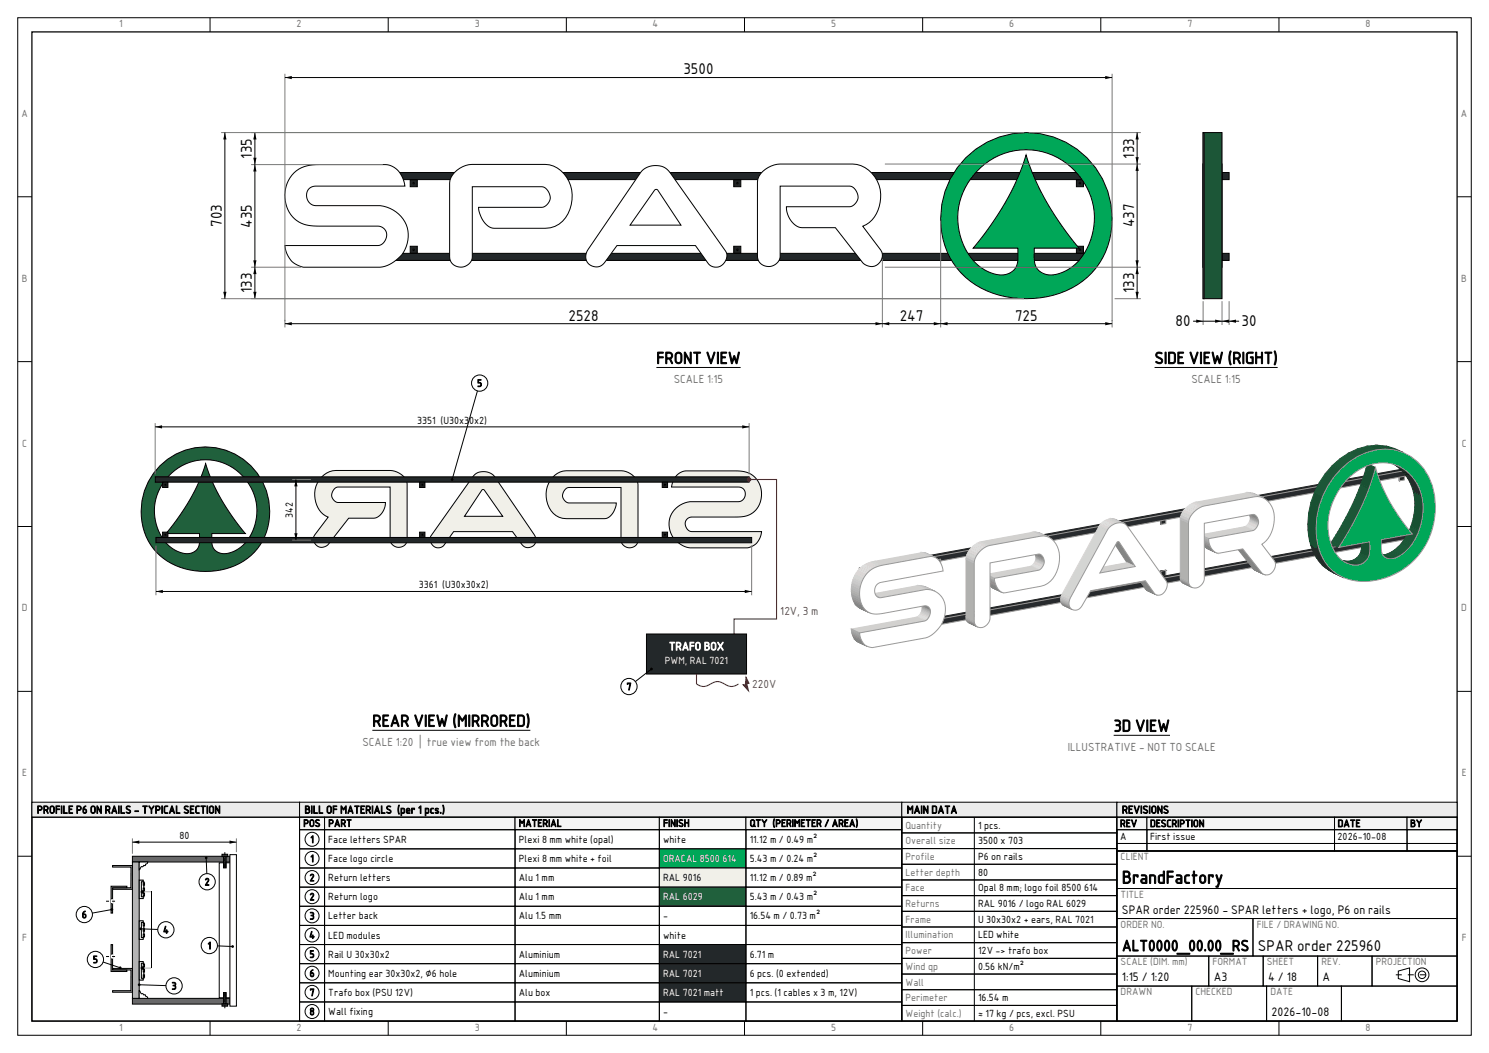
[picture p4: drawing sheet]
<svg xmlns="http://www.w3.org/2000/svg" width="420mm" height="297mm" viewBox="0 0 420 297" stroke-linecap="round" stroke-linejoin="round" font-family="sans-serif">
<defs><g id="words">
<text font-size="4.9" x="316.5" y="249.2">BrandFactory</text>
<g font-size="4.6">
<text x="185.1" y="102.6">FRONT VIEW</text>
<text x="325.7" y="102.6">SIDE VIEW (RIGHT)</text>
<text x="105" y="204.9">REAR VIEW (MIRRORED)</text>
<text x="314.1" y="206.3">3D VIEW</text>
</g>
<text font-size="4.3" x="316.5" y="268.2">ALT0000_00.00_RS</text>
<g font-size="4.2">
<text x="192.8" y="21">3500</text>
<text x="71" y="44.8" transform="rotate(-90 71 44.8)">135</text>
<text x="319.9" y="44.7" transform="rotate(-90 319.9 44.7)">133</text>
<text x="62.5" y="64" transform="rotate(-90 62.5 64)">703</text>
<text x="71" y="64.2" transform="rotate(-90 71 64.2)">435</text>
<text x="319.9" y="64.2" transform="rotate(-90 319.9 64.2)">437</text>
<text x="71" y="82.7" transform="rotate(-90 71 82.7)">133</text>
<text x="319.9" y="82.7" transform="rotate(-90 319.9 82.7)">133</text>
<text x="160.4" y="90.4">2528</text>
<text x="253.8" y="90.4">247</text>
<text x="286.3" y="90.4">725</text>
<text x="331.6" y="92.1">80</text>
<text x="350.2" y="92.1">30</text>
<text x="354.8" y="268.2">SPAR order 225960</text>
</g>
<g font-size="3.4">
<text x="316.5" y="257.7">SPAR order 225960 ‑ SPAR letters + logo, P6 on rails</text>
<text x="316.5" y="276.7">1꞉15 / 1꞉20</text>
<text x="342.4" y="276.7">A3</text>
<text x="357.7" y="276.7">4 / 18</text>
<text x="373.1" y="276.7">A</text>
<text x="358.7" y="286.6">2026‑10‑08</text>
</g>
<g font-size="3.2" fill="#6e6e6e">
<text x="190.1" y="108">SCALE 1꞉15</text>
<text x="336.1" y="108">SCALE 1꞉15</text>
<text x="102.2" y="210.3">SCALE 1꞉20 | true view from the back</text>
<text x="301.2" y="211.7">ILLUSTRATIVE ‑ NOT TO SCALE</text>
</g>
<g font-size="3.2" fill="#e2001a">
<text x="220.1" y="173.5">12V, 3 m</text>
<text x="212.2" y="194">220V</text>
</g>
<text font-size="3.2" fill="#fff" x="188.7" y="183.4">TRAFO BOX</text>
<g font-size="3">
<text x="10.4" y="229.4">PROFILE P6 ON RAILS ‑ TYPICAL SECTION</text>
<text x="85.9" y="229.4">BILL OF MATERIALS (per 1 pcs.)</text>
<text x="255.8" y="229.4">MAIN DATA</text>
<text x="316.5" y="229.4">REVISIONS</text>
</g>
<g font-size="2.8" fill="#6e6e6e">
<text x="33.6" y="7.7">1</text>
<text x="83.7" y="7.7">2</text>
<text x="133.9" y="7.7">3</text>
<text x="184.1" y="7.7">4</text>
<text x="234.4" y="7.7">5</text>
<text x="284.7" y="7.7">6</text>
<text x="334.9" y="7.7">7</text>
<text x="385.2" y="7.7">8</text>
<text x="6.1" y="33">A</text>
<text x="412.1" y="33">A</text>
<text x="6.2" y="79.5">B</text>
<text x="412.2" y="79.5">B</text>
<text x="6.3" y="126">C</text>
<text x="412.3" y="126">C</text>
<text x="6.2" y="172.5">D</text>
<text x="412.2" y="172.5">D</text>
<text x="6.3" y="219">E</text>
<text x="412.3" y="219">E</text>
<text x="255.4" y="233.7">Quantity</text>
<text x="255.4" y="238.2">Overall size</text>
<text x="255.4" y="242.6">Profile</text>
<text x="316.1" y="242.7">CLIENT</text>
<text x="255.4" y="247">Letter depth</text>
<text x="255.4" y="251.4">Face</text>
<text x="255.4" y="255.8">Returns</text>
<text x="316.1" y="253.3">TITLE</text>
<text x="255.4" y="260.3">Frame</text>
<text x="316.1" y="261.7">ORDER NO.</text>
<text x="354.5" y="261.7">FILE / DRAWING NO.</text>
<text x="6.3" y="265.5">F</text>
<text x="255.4" y="264.7">Illumination</text>
<text x="255.4" y="269.1">Power</text>
<text x="412.3" y="265.5">F</text>
<text x="255.4" y="273.5">Wind qp</text>
<text x="316.1" y="272.3">SCALE (DIM. mm)</text>
<text x="342" y="272.3">FORMAT</text>
<text x="357.4" y="272.3">SHEET</text>
<text x="372.7" y="272.3">REV.</text>
<text x="388.1" y="272.3">PROJECTION</text>
<text x="255.4" y="278">Wall</text>
<text x="316.1" y="280.8">DRAWN</text>
<text x="337.2" y="280.8">CHECKED</text>
<text x="358.3" y="280.8">DATE</text>
<text x="255.4" y="282.4">Perimeter</text>
<text x="255.4" y="286.8">Weight (calc.)</text>
<text x="33.6" y="290.7">1</text>
<text x="83.7" y="290.7">2</text>
<text x="133.9" y="290.7">3</text>
<text x="184.1" y="290.7">4</text>
<text x="234.4" y="290.7">5</text>
<text x="284.7" y="290.7">6</text>
<text x="334.9" y="290.7">7</text>
<text x="385.2" y="290.7">8</text>
</g>
<g font-size="2.8">
<text x="134.6" y="109.1">5</text>
<text x="117.7" y="119.5">3351 (U30x30x2)</text>
<text x="82.6" y="146" transform="rotate(-90 82.6 146)">342</text>
<text x="118.1" y="165.9">3361 (U30x30x2)</text>
<text x="176.7" y="194.7">7</text>
<text x="85.6" y="233.2">POS</text>
<text x="92.6" y="233.2">PART</text>
<text x="146.3" y="233.2">MATERIAL</text>
<text x="187" y="233.2">FINISH</text>
<text x="211.5" y="233.2">QTY (PERIMETER / AREA)</text>
<text x="275.9" y="233.7">1 pcs.</text>
<text x="315.9" y="233.2">REV</text>
<text x="324.4" y="233.2">DESCRIPTION</text>
<text x="377.3" y="233.2">DATE</text>
<text x="397.8" y="233.2">BY</text>
<text x="50.6" y="236.6">80</text>
<text x="87.5" y="237.7">1</text>
<text x="92.6" y="237.7">Face letters SPAR</text>
<text x="146.3" y="237.7">Plexi 8 mm white (opal)</text>
<text x="187" y="237.7">white</text>
<text x="211.5" y="237.7">11.12 m / 0.49 m²</text>
<text x="275.9" y="238.2">3500 x 703</text>
<text x="315.9" y="236.9">A</text>
<text x="324.4" y="236.9">First issue</text>
<text x="377.3" y="236.9">2026‑10‑08</text>
<text x="87.5" y="243.1">1</text>
<text x="92.6" y="243.1">Face logo circle</text>
<text x="146.3" y="243.1">Plexi 8 mm white + foil</text>
<text x="211.5" y="243.1">5.43 m / 0.24 m²</text>
<text x="275.9" y="242.6">P6 on rails</text>
<text x="57.7" y="249.7">2</text>
<text x="87.3" y="248.5">2</text>
<text x="92.6" y="248.5">Return letters</text>
<text x="146.3" y="248.5">Alu 1 mm</text>
<text x="187" y="248.5">RAL 9016</text>
<text x="211.5" y="248.5">11.12 m / 0.89 m²</text>
<text x="275.9" y="247">80</text>
<text x="275.9" y="251.4">Opal 8 mm; logo foil 8500 614</text>
<text x="87.3" y="253.9">2</text>
<text x="92.6" y="253.9">Return logo</text>
<text x="146.3" y="253.9">Alu 1 mm</text>
<text x="211.5" y="253.9">5.43 m / 0.43 m²</text>
<text x="275.9" y="255.8">RAL 9016 / logo RAL 6029</text>
<text x="23.1" y="259">6</text>
<text x="46" y="263.3">4</text>
<text x="87.3" y="259.3">3</text>
<text x="92.6" y="259.3">Letter back</text>
<text x="146.3" y="259.3">Alu 1.5 mm</text>
<text x="187" y="259.3">‑</text>
<text x="211.5" y="259.3">16.54 m / 0.73 m²</text>
<text x="275.9" y="260.3">U 30x30x2 + ears, RAL 7021</text>
<text x="58.5" y="267.7">1</text>
<text x="87.2" y="264.7">4</text>
<text x="92.6" y="264.7">LED modules</text>
<text x="187" y="264.7">white</text>
<text x="275.9" y="264.7">LED white</text>
<text x="275.9" y="269.1">12V ‑&gt; trafo box</text>
<text x="26.2" y="271.6">5</text>
<text x="87.3" y="270.1">5</text>
<text x="87.3" y="275.5">6</text>
<text x="92.6" y="270.1">Rail U 30x30x2</text>
<text x="92.6" y="275.5">Mounting ear 30x30x2, ⌀6 hole</text>
<text x="146.3" y="270.1">Aluminium</text>
<text x="146.3" y="275.5">Aluminium</text>
<text x="211.5" y="270.1">6.71 m</text>
<text x="211.5" y="275.5">6 pcs. (0 extended)</text>
<text x="275.9" y="273.5">0.56 kN/m²</text>
<text x="48.4" y="279.1">3</text>
<text x="87.3" y="280.9">7</text>
<text x="92.6" y="280.9">Trafo box (PSU 12V)</text>
<text x="146.3" y="280.9">Alu box</text>
<text x="211.5" y="280.9">1 pcs. (1 cables x 3 m, 12V)</text>
<text x="87.3" y="286.3">8</text>
<text x="92.6" y="286.3">Wall fixing</text>
<text x="187" y="286.3">‑</text>
<text x="275.9" y="282.4">16.54 m</text>
<text x="275.9" y="286.8">⋲ 17 kg / pcs, excl. PSU</text>
</g>
<g font-size="2.8" fill="#fff">
<text x="187.5" y="187.3">PWM, RAL 7021</text>
<text x="187" y="243.1">ORACAL 8500 614</text>
<text x="187" y="253.9">RAL 6029</text>
<text x="187" y="270.1">RAL 7021</text>
<text x="187" y="275.5">RAL 7021</text>
<text x="187" y="280.9">RAL 7021 matt</text>
</g>
</g></defs>
<g fill="none" stroke="#000" stroke-width=".28">
<path d="M5 5h410v287h-410zM59.3 5v4M109.5 5v4M159.7 5v4M210 5v4M260.2 5v4M310.5 5v4M360.7 5v4M5 55.5h4M411 55.5h4M5 102h4M411 102h4"/>
<path d="M5 148.5h4M411 148.5h4M5 195h4M411 195h4M5 241.5h4M411 241.5h4M59.3 288v4M109.5 288v4M159.7 288v4M210 288v4M260.2 288v4M310.5 288v4"/>
<path d="M360.7 288v4"/>
</g>
<path d="M9 9h402v279h-402z" fill="none" stroke="#000" stroke-width=".35"/>
<path d="M115.7 50.7h2v2h-2z" fill-rule="evenodd" fill="#1d2125" stroke="#000" stroke-width=".28"/>
<circle cx="116.7" cy="51.7" r=".2" fill="#fff" stroke="#000" stroke-width=".28"/>
<path d="M207 50.7h2v2h-2z" fill-rule="evenodd" fill="#1d2125" stroke="#000" stroke-width=".28"/>
<circle cx="208" cy="51.7" r=".2" fill="#fff" stroke="#000" stroke-width=".28"/>
<path d="M303.6 50.7h2v2h-2z" fill-rule="evenodd" fill="#1d2125" stroke="#000" stroke-width=".28"/>
<circle cx="304.6" cy="51.7" r=".2" fill="#fff" stroke="#000" stroke-width=".28"/>
<path d="M115.7 69.5h2v2h-2z" fill-rule="evenodd" fill="#1d2125" stroke="#000" stroke-width=".28"/>
<circle cx="116.7" cy="70.5" r=".2" fill="#fff" stroke="#000" stroke-width=".28"/>
<path d="M207 69.5h2v2h-2z" fill-rule="evenodd" fill="#1d2125" stroke="#000" stroke-width=".28"/>
<circle cx="208" cy="70.5" r=".2" fill="#fff" stroke="#000" stroke-width=".28"/>
<path d="M303.6 69.5h2v2h-2z" fill-rule="evenodd" fill="#1d2125" stroke="#000" stroke-width=".28"/>
<circle cx="304.6" cy="70.5" r=".2" fill="#fff" stroke="#000" stroke-width=".28"/>
<g fill="#23282a" stroke="#000" stroke-width=".28">
<path d="M85 48.7h223.4v2h-223.4z" fill-rule="evenodd"/>
<path d="M84.1 71.5h224v2h-224z" fill-rule="evenodd"/>
</g>
<path d="M272.4 44.5a23.7 23.7 0 0 0-1.3 32.5 26.7 26.7 0 0 0 26.1 6.3 21.5 21.5 0 0 0 16.5-21.7 24.2 24.2 0 0 0-14.9-22.4 24.2 24.2 0 0 0-26.4 5.3zM275.6 48.3a19.2 19.2 0 0 1 25.9-1.6 19.2 19.2 0 0 1 3.7 25.7 11 11 0 0 1-10 5 4.4 4.4 0 0 1-3.5-5.1v-2.3h12.7a78.5 78.5 0 0 1-15-26.3 78.6 78.6 0 0 1-14.9 26.3h12.6a10.3 10.3 0 0 1-.7 5.8 6.1 6.1 0 0 1-7.7 .8 15 15 0 0 1-8.2-11.5 18.7 18.7 0 0 1 5.1-16.8z" fill-rule="evenodd" fill="#00a758" stroke="#000" stroke-width=".28"/>
<g fill="#fff" stroke="#000" stroke-width=".28">
<path d="M215.1 48.4l1.6-1.1a7.2 7.2 0 0 1 3.3-1h20.5a9 9 0 0 1 7.5 11.9 8 8 0 0 1-4.7 5.6l5.1 6.7a3.1 3.1 0 0 1-.9 4.1 3.1 3.1 0 0 1-4.2-.5l-7.7-9.9h-9.4a5.8 5.8 0 0 1-4.3-5.1l-.1-.8h17.9a2.96 2.96 0 0 0 2.4-2.9 2.96 2.96 0 0 0-2.4-2.9h-19.6v19.8a3.2 3.2 0 0 1-3.3 2.9 3.2 3.2 0 0 1-3.1-3v-20.9a4.2 4.2 0 0 1 1.4-2.9z" fill-rule="evenodd"/>
<path d="M128.2 48.6a7.3 7.3 0 0 1 4.9-2.2h20.7a8.6 8.6 0 0 1 7.5 9.9 8.1 8.1 0 0 1-7.5 8.1h-14.4a5.4 5.4 0 0 1-4.1-4.2l-.3-1.7h17.8a2.96 2.96 0 0 0 2.4-2.9 2.96 2.96 0 0 0-2.4-2.9h-19.6v19.8a3.2 3.2 0 0 1-3.2 2.9 3.2 3.2 0 0 1-3.2-3v-20.8a4.5 4.5 0 0 1 1.4-3z" fill-rule="evenodd"/>
<path d="M82.9 48.7a9.3 9.3 0 0 1 7.1-2.3h18.7a6.4 6.4 0 0 1 5.5 6.1h-25.1a2.76 2.76 0 0 0-2.6 2.8 2.76 2.76 0 0 0 2.6 2.7h18.2a8.6 8.6 0 0 1 7.8 7.2 8.6 8.6 0 0 1-5.2 9.4l-1.3 .5-1.4 .3h-21.6a6.4 6.4 0 0 1-5.2-6.1h26.2a2.75 2.75 0 0 0 2.5-2.8 2.75 2.75 0 0 0-2.5-2.7h-16.2a8.8 8.8 0 0 1-9.5-5.5 9.3 9.3 0 0 1 2-9.6z" fill-rule="evenodd"/>
<path d="M181 48.3a5.4 5.4 0 0 1 8.2 .7l15.5 21.9a3 3 0 0 1-.9 3.9 3 3 0 0 1-4-.5l-3.6-5h-22.2l-3.4 4.6a2.97 2.97 0 0 1-4.2 .8 2.97 2.97 0 0 1-.5-4.3zM184.7 53.6l-7 9.9h14.4l-6.6-9.9-.3-.2z" fill-rule="evenodd"/>
</g>
<g fill="none" stroke="#797979" stroke-width=".28">
<path d="M62.4 37.4h226.4M80.4 20.8v33.5M290.2 37.4h31.6M313.7 20.8v40.1M70.8 46.4h37.2M80.4 55.7v36.7M249.6 46.3h72.2M70.8 75.4h14.1M248.9 73v19.4M249.6 75.4h72.2M265.3 62.3v30.1M313.7 62.3v30.1"/>
<path d="M62.4 84.2h226.4M314.4 84.2h7.4"/>
</g>
<path d="M63.4 37.4v46.8M71.9 37.4v46.8M80.4 21.9h233.3M320.7 37.4v46.8M80.4 91.3h233.3M185.1 103.6h23.8" fill="none" stroke="#000" stroke-width=".28"/>
<g fill="#000">
<path d="M63.4 37.4l.5 1.9h-.9zM71.9 37.4l.5 1.9h-1zM80.4 21.9l1.9-.5v.9zM311.8 21.4l1.9 .5-1.9 .4zM320.7 37.4l.5 1.9h-.9zM71.4 44.5h1l-.5 1.9zM71.9 46.4l.5 2h-1zM320.3 44.3h.9l-.5 2zM320.7 46.3l.5 1.9h-.9zM71.4 73.4h1l-.5 2zM71.9 75.4l.5 1.9h-1zM320.3 73.4h.9l-.5 2z"/>
<path d="M320.7 75.4l.5 1.9h-.9zM63 82.3h.9l-.5 1.9zM71.4 82.3h1l-.5 1.9zM80.4 91.3l1.9-.5v1zM247 90.8l1.9 .5-1.9 .5zM248.9 91.3l1.9-.5v1zM263.4 90.8l1.9 .5-1.9 .5zM265.3 91.3l2-.5v1zM311.8 90.8l1.9 .5-1.9 .5zM320.3 82.3h.9l-.5 1.9z"/>
</g>
<g fill="#23282a" stroke="#000" stroke-width=".28">
<path d="M344.7 48.7h2v2h-2z" fill-rule="evenodd"/>
<path d="M344.7 71.5h2v2h-2z" fill-rule="evenodd"/>
</g>
<path d="M339.4 46.3h5.3v29.1h-5.3z" fill-rule="evenodd" fill="#d9d8d3" stroke="#000" stroke-width=".28"/>
<path d="M339.4 46.3h.3v29.1h-.3z" fill-rule="evenodd" fill="#fff" stroke="#000" stroke-width=".28"/>
<path d="M339.4 37.4h5.3v46.8h-5.3z" fill-rule="evenodd" fill="#1c5637" stroke="#000" stroke-width=".28"/>
<path d="M339.4 37.4h.3v46.8h-.3z" fill-rule="evenodd" fill="#fff" stroke="#000" stroke-width=".28"/>
<path d="M339.4 84.9v6.8M344.7 84.9v6.8M346.7 84.9v6.8" fill="none" stroke="#797979" stroke-width=".28"/>
<path d="M336.5 90.6h13M325.7 103.6h34.7" fill="none" stroke="#000" stroke-width=".28"/>
<path d="M337.4 90.1l2 .5-2 .5zM344.7 90.6l1.9-.5v1zM342.8 90.1l1.9 .5-1.9 .5zM346.7 90.6l1.9-.5v1z" fill="#000"/>
<path d="M45.1 131.4a18.1 18.1 0 0 1 24.6-1 18.1 18.1 0 0 1 2.9 24.4 19.8 19.8 0 0 1-21.8 5.2 16.3 16.3 0 0 1-10.8-18.8 18.1 18.1 0 0 1 5.1-9.8zM47.6 134.2a13.8 13.8 0 0 0 1.1 20.5 5.5 5.5 0 0 0 6.6 .5 5.1 5.1 0 0 0 1-4.1v-.6h-9.5a58.9 58.9 0 0 0 11.2-19.7 58.9 58.9 0 0 0 11.2 19.7h-9.5a7.8 7.8 0 0 0 .6 4.3 5 5 0 0 0 6.6 .2 13.6 13.6 0 0 0 2.2-20 14.2 14.2 0 0 0-21.5-.8z" fill-rule="evenodd" fill="#20603c" stroke="#000" stroke-width=".28"/>
<g fill="#f1f0e9" stroke="#000" stroke-width=".28">
<path d="M90.6 134.6a5.8 5.8 0 0 1 4.1-1.9h15.4a4.9 4.9 0 0 1 4.7 3.8v15.7a2.41 2.41 0 0 1-2.3 2.2 2.41 2.41 0 0 1-2.5-2.2v-14.8h-14.7a2.22 2.22 0 0 0-1.8 2.2 2.22 2.22 0 0 0 1.8 2.1h13.4a4.5 4.5 0 0 1-3.3 4.5h-7l-5.8 7.4a2.34 2.34 0 0 1-3.2 .4 2.34 2.34 0 0 1-.6-3.1l3.8-5a7.2 7.2 0 0 1-2-11.3z" fill-rule="evenodd"/>
<path d="M156.4 134.1a5 5 0 0 1 3.3-1.3h15.5a4.9 4.9 0 0 1 4.8 3.9v15.6a2.41 2.41 0 0 1-2.4 2.2 2.41 2.41 0 0 1-2.4-2.1v-14.9h-14.7a2.22 2.22 0 0 0-1.8 2.2 2.22 2.22 0 0 0 1.8 2.2h13.3a5.2 5.2 0 0 1-2.9 4.4h-11.2a6.3 6.3 0 0 1-5.7-7.1 7.1 7.1 0 0 1 2.4-5.1z" fill-rule="evenodd"/>
<path d="M191.1 133.9a3.9 3.9 0 0 1 2.4-1.1h14.1a6.6 6.6 0 0 1 7.2 6.7 6.6 6.6 0 0 1-7.5 6.3h-12.2a2.06 2.06 0 0 0-1.8 2.1 2.06 2.06 0 0 0 1.8 2h19.7a4.8 4.8 0 0 1-3.9 4.6h-16.2a6.5 6.5 0 0 1-6-6.5 6.5 6.5 0 0 1 5.9-6.5h13.7a2.07 2.07 0 0 0 1.9-2.1 2.07 2.07 0 0 0-1.9-2h-18.9l.6-1.9z" fill-rule="evenodd"/>
<path d="M133.7 134.1l-12.1 17a2.27 2.27 0 0 0 .7 3 2.27 2.27 0 0 0 3-.4l2.7-3.8h16.6l2.5 3.5a2.23 2.23 0 0 0 3.2 .6 2.23 2.23 0 0 0 .4-3.2l-11.1-16.3a4.1 4.1 0 0 0-5.9-.4zM136 138.2l.3-.1 .3 .2 5.2 7.3h-10.8z" fill-rule="evenodd"/>
</g>
<g fill="#23282a" stroke="#000" stroke-width=".28">
<path d="M43.8 134.5h167.5v1.5h-167.5z" fill-rule="evenodd"/>
<path d="M44 151.6h168v1.5h-168z" fill-rule="evenodd"/>
</g>
<path d="M186.8 136h1.5v1.5h-1.5z" fill-rule="evenodd" fill="#1d2125" stroke="#000" stroke-width=".28"/>
<circle cx="187.5" cy="136.7" r=".18" fill="#fff" stroke="#000" stroke-width=".28"/>
<path d="M118.4 136h1.5v1.5h-1.5z" fill-rule="evenodd" fill="#1d2125" stroke="#000" stroke-width=".28"/>
<circle cx="119.1" cy="136.7" r=".18" fill="#fff" stroke="#000" stroke-width=".28"/>
<path d="M45.9 136h1.5v1.5h-1.5z" fill-rule="evenodd" fill="#1d2125" stroke="#000" stroke-width=".28"/>
<circle cx="46.6" cy="136.7" r=".18" fill="#fff" stroke="#000" stroke-width=".28"/>
<path d="M186.8 150.1h1.5v1.5h-1.5z" fill-rule="evenodd" fill="#1d2125" stroke="#000" stroke-width=".28"/>
<circle cx="187.5" cy="150.8" r=".18" fill="#fff" stroke="#000" stroke-width=".28"/>
<path d="M118.4 150.1h1.5v1.5h-1.5z" fill-rule="evenodd" fill="#1d2125" stroke="#000" stroke-width=".28"/>
<circle cx="119.1" cy="150.8" r=".18" fill="#fff" stroke="#000" stroke-width=".28"/>
<path d="M45.9 150.1h1.5v1.5h-1.5z" fill-rule="evenodd" fill="#1d2125" stroke="#000" stroke-width=".28"/>
<circle cx="46.6" cy="150.8" r=".18" fill="#fff" stroke="#000" stroke-width=".28"/>
<path d="M43.8 119.3v14.5M211.3 119.3v14.5M82.4 135.2h5.3M44 153.8v14.1M82.4 152.3h5.3M212 153.8v14.1" fill="none" stroke="#797979" stroke-width=".28"/>
<path d="M43.8 120.4h167.5M83.5 135.2v17.1M44 166.8h168" fill="none" stroke="#000" stroke-width=".28"/>
<path d="M43.8 120.4l1.9-.5v1zM83.5 135.2l.4 2h-.9zM209.4 119.9l1.9 .5-1.9 .5zM83 150.4h.9l-.4 1.9zM44 166.8l1.9-.4v.9zM210.1 166.4l1.9 .4-1.9 .5z" fill="#000"/>
<circle cx="211.3" cy="135.2" r=".64" fill="#e2001a"/>
<path d="M211.3 135.2h7.7v39.4h-12v4.2" fill="none" stroke="#e2001a" stroke-width=".32"/>
<path d="M219.6 170.4h11.8v3.8h-11.8z" fill-rule="evenodd" fill="#fff"/>
<path d="M182.4 178.8h28.2v11.3h-28.2z" fill-rule="evenodd" fill="#23282a" stroke="#000" stroke-width=".28"/>
<path d="M183.8 188.7l-6.4 4.9" fill="none" stroke="#000" stroke-width=".28"/>
<circle cx="183.8" cy="188.7" r=".39" fill="#000"/>
<circle cx="177.4" cy="193.6" r="2.29" fill="#fff" stroke="#000" stroke-width=".28"/>
<path d="M196.5 190.1v2.8a3.4 3.4 0 0 0 4.4-.2 3.4 3.4 0 0 1 4 .5l1.4 .4 2-.7" fill="none" stroke="#e2001a" stroke-width=".32"/>
<path d="M210.4 191l.9 1.7h-.7l.5 2.2-1.5-1.8h.6z" fill-rule="evenodd" fill="#d0011b" stroke="#d0011b" stroke-width=".28"/>
<path d="M211.7 190.9h7.8v3.7h-7.8z" fill-rule="evenodd" fill="#fff"/>
<path d="M135.3 108.1l-7.8 27.1" fill="none" stroke="#000" stroke-width=".28"/>
<circle cx="127.5" cy="135.2" r=".39" fill="#000"/>
<circle cx="135.3" cy="108.1" r="2.29" fill="#fff" stroke="#000" stroke-width=".28"/>
<path d="M105 206h44.6" fill="none" stroke="#000" stroke-width=".28"/>
<path d="M394.7 148.8l1.4-.2z" fill-rule="evenodd" fill="#1a1d20" stroke="#1a1d20" stroke-width=".28"/>
<path d="M394.7 148.8v1.6z" fill-rule="evenodd" fill="#16181b" stroke="#16181b" stroke-width=".28"/>
<path d="M394.7 148.8l1.4-.2v1.5l-1.4 .3z" fill-rule="evenodd" fill="#1d2125" stroke="#999" stroke-width=".28"/>
<path d="M394.7 134l1.4-.2z" fill-rule="evenodd" fill="#1a1d20" stroke="#1a1d20" stroke-width=".28"/>
<path d="M394.7 134v1.6z" fill-rule="evenodd" fill="#16181b" stroke="#16181b" stroke-width=".28"/>
<path d="M394.7 134.1l1.4-.3v1.6l-1.4 .2z" fill-rule="evenodd" fill="#1d2125" stroke="#999" stroke-width=".28"/>
<path d="M327.4 161.1l1.4-.2z" fill-rule="evenodd" fill="#1a1d20" stroke="#1a1d20" stroke-width=".28"/>
<path d="M327.4 161.1l.1 1.6z" fill-rule="evenodd" fill="#16181b" stroke="#16181b" stroke-width=".28"/>
<path d="M327.5 161.1l1.3-.2v1.5l-1.3 .3z" fill-rule="evenodd" fill="#1d2125" stroke="#999" stroke-width=".28"/>
<path d="M327.4 146.3l1.4-.2z" fill-rule="evenodd" fill="#1a1d20" stroke="#1a1d20" stroke-width=".28"/>
<path d="M327.4 146.3l.1 1.6z" fill-rule="evenodd" fill="#16181b" stroke="#16181b" stroke-width=".28"/>
<path d="M327.5 146.4l1.3-.3v1.6l-1.3 .2z" fill-rule="evenodd" fill="#1d2125" stroke="#999" stroke-width=".28"/>
<path d="M241.9 178.3l155.9-28.5 .9 .4-156 28.5z" fill-rule="evenodd" fill="#1f2325" stroke="#1f2325" stroke-width=".28"/>
<path d="M241.9 178.3l.8 .4v1.6l-.8-.4z" fill-rule="evenodd" fill="#1a1d20" stroke="#1a1d20" stroke-width=".28"/>
<path d="M242.7 178.7l156-28.5v1.6l-156 28.5z" fill-rule="evenodd" fill="#25292d" stroke="#999" stroke-width=".28"/>
<path d="M242.5 160.3l155.5-28.4 .9 .4-155.5 28.4z" fill-rule="evenodd" fill="#1f2325" stroke="#1f2325" stroke-width=".28"/>
<path d="M242.5 160.3l.9 .4v1.5l-.9-.4z" fill-rule="evenodd" fill="#1a1d20" stroke="#1a1d20" stroke-width=".28"/>
<path d="M243.4 160.7l155.5-28.4v1.5l-155.5 28.4z" fill-rule="evenodd" fill="#25292d" stroke="#999" stroke-width=".28"/>
<path d="M263.9 172.7l1.4-.2z" fill-rule="evenodd" fill="#1a1d20" stroke="#1a1d20" stroke-width=".28"/>
<path d="M263.9 172.7v1.6z" fill-rule="evenodd" fill="#16181b" stroke="#16181b" stroke-width=".28"/>
<path d="M263.9 172.7l1.4-.2v1.5l-1.4 .3z" fill-rule="evenodd" fill="#1d2125" stroke="#999" stroke-width=".28"/>
<path d="M263.9 157.9l1.4-.2z" fill-rule="evenodd" fill="#1a1d20" stroke="#1a1d20" stroke-width=".28"/>
<path d="M263.9 157.9v1.6z" fill-rule="evenodd" fill="#16181b" stroke="#16181b" stroke-width=".28"/>
<path d="M263.9 158l1.4-.3v1.6l-1.4 .2z" fill-rule="evenodd" fill="#1d2125" stroke="#999" stroke-width=".28"/>
<g fill="#1b5436" stroke="#1b5436" stroke-width=".28">
<path d="M397.6 149.4l2.3 1.1-.4 .9-2.3-1z" fill-rule="evenodd"/>
<path d="M383.8 155.8l2.3 1.1-.2 .5-2.4-1.1z" fill-rule="evenodd"/>
<path d="M382.1 140.9l2.3 1.1-.6 1.4-2.3-1.1z" fill-rule="evenodd"/>
<path d="M381.5 142.3l2.3 1.1-.7 1.4-2.3-1.1z" fill-rule="evenodd"/>
<path d="M380.8 143.7l2.3 1.1-.7 1.3-2.3-1z" fill-rule="evenodd"/>
<path d="M372.2 136.1l2.3 1.1-1.4 2.7-2.3-1.1z" fill-rule="evenodd"/>
</g>
<g fill="#1c5637" stroke="#1c5637" stroke-width=".28">
<path d="M397.2 150.4l2.3 1-.5 1-2.3-1.1z" fill-rule="evenodd"/>
<path d="M390.7 156.4l.4-.1 2.3 1.1-.3 .1z" fill-rule="evenodd"/>
<path d="M379.7 145.9l2.3 1.1-.4 .8-2.4-1.1z" fill-rule="evenodd"/>
<path d="M379.2 146.7l2.4 1.1-.5 .8-2.3-1.1z" fill-rule="evenodd"/>
<path d="M378.8 147.5l2.3 1.1-.5 .8-2.3-1.1z" fill-rule="evenodd"/>
<path d="M378.3 148.3l2.3 1.1-.4 .9-2.3-1.1z" fill-rule="evenodd"/>
</g>
<g fill="#1b5334" stroke="#1b5334" stroke-width=".28">
<path d="M398 148.4l2.3 1.1-.4 1-2.3-1.1z" fill-rule="evenodd"/>
<path d="M380.6 158.3l.4-.1 2.3 1.1-.4 .1z" fill-rule="evenodd"/>
<path d="M382.7 139.5l2.4 1.1-.7 1.4-2.3-1.1z" fill-rule="evenodd"/>
<path d="M383.3 138l2.3 1.1-.5 1.5-2.4-1.1z" fill-rule="evenodd"/>
<path d="M383.9 136.6l2.3 1.1-.6 1.4-2.3-1.1z" fill-rule="evenodd"/>
</g>
<g fill="#1c5737" stroke="#1c5737" stroke-width=".28">
<path d="M396.7 151.3l2.3 1.1-.6 .9-2.3-1.1z" fill-rule="evenodd"/>
<path d="M391.1 156.3l.4-.1 2.3 1.1-.4 .1z" fill-rule="evenodd"/>
<path d="M381.3 158.1l.4-.1 2.3 1.1-.4 .1z" fill-rule="evenodd"/>
<path d="M377.9 149.2l2.3 1.1-.5 .8-2.3-1.1z" fill-rule="evenodd"/>
<path d="M377.4 150l2.3 1.1-.5 .8-2.3-1.1z" fill-rule="evenodd"/>
<path d="M376.9 150.8l2.3 1.1-.5 .8-2.3-1z" fill-rule="evenodd"/>
<path d="M376.4 151.7l2.3 1-.6 .9-2.3-1.1z" fill-rule="evenodd"/>
<path d="M375.8 152.5l2.3 1.1-.5 .8-2.3-1.1z" fill-rule="evenodd"/>
</g>
<g fill="#1b5233" stroke="#1b5233" stroke-width=".28">
<path d="M398.3 147.3l2.4 1.1-.4 1.1-2.3-1.1z" fill-rule="evenodd"/>
<path d="M380.2 158.3h.4l2.3 1.1h-.3z" fill-rule="evenodd"/>
<path d="M384.4 135.1l2.3 1.1-.5 1.5-2.3-1.1z" fill-rule="evenodd"/>
<path d="M384.9 133.7l2.3 1.1-.5 1.4-2.3-1.1z" fill-rule="evenodd"/>
<path d="M370.8 138.8l2.3 1.1-1 2.9-2.3-1.1z" fill-rule="evenodd"/>
</g>
<g fill="#1c5837" stroke="#1c5837" stroke-width=".28">
<path d="M396.1 152.2l2.3 1.1-.3 .4-2.3-1.1z" fill-rule="evenodd"/>
<path d="M395.8 152.6l2.3 1.1-.3 .5-2.3-1.1z" fill-rule="evenodd"/>
<path d="M391.9 156l.3-.2 2.3 1.1-.3 .2z" fill-rule="evenodd"/>
<path d="M391.5 156.2l.4-.2 2.3 1.1-.4 .2z" fill-rule="evenodd"/>
<path d="M383.5 156.3l2.4 1.1-.4 .5-2.3-1.1z" fill-rule="evenodd"/>
<path d="M381.7 158l.3-.2 2.4 1.1-.4 .2z" fill-rule="evenodd"/>
<path d="M380.4 127.8l2.6-1.2 2.3 1.1-2.6 1.1z" fill-rule="evenodd"/>
<path d="M373.8 133.6l2.4 1.1-1.7 2.5-2.3-1.1z" fill-rule="evenodd"/>
</g>
<g fill="#1b4f33" stroke="#1b4f33" stroke-width=".28">
<path d="M398.6 146.3l2.3 1.1-.2 1-2.4-1.1z" fill-rule="evenodd"/>
<path d="M389.7 156.5l2.6 1.1z" fill-rule="evenodd"/>
<path d="M385.7 130.8l2.3 1.1-.4 1.4-2.3-1.1z" fill-rule="evenodd"/>
</g>
<g fill="#1d5837" stroke="#1d5837" stroke-width=".28">
<path d="M395.5 153.1l2.3 1.1-.4 .4-2.3-1.1z" fill-rule="evenodd"/>
<path d="M392.2 155.8l.5-.2 2.3 1.1-.5 .2z" fill-rule="evenodd"/>
<path d="M375.8 131.3l2.3 1.1-1.9 2.3-2.4-1.1z" fill-rule="evenodd"/>
</g>
<g fill="#1a4e32" stroke="#1a4e32" stroke-width=".28">
<path d="M398.8 145.2l2.3 1.1-.2 1.1-2.3-1.1z" fill-rule="evenodd"/>
<path d="M379.5 158.3l2.7 1.1z" fill-rule="evenodd"/>
<path d="M388.5 125.6l2.5 .2 2.4 1.1-2.6-.2z" fill-rule="evenodd"/>
<path d="M369.8 141.7l2.3 1.1-.7 3.1-2.3-1.1z" fill-rule="evenodd"/>
</g>
<g fill="#1d5838" stroke="#1d5838" stroke-width=".28">
<path d="M395.1 153.5l2.3 1.1-.3 .4-2.4-1.1z" fill-rule="evenodd"/>
<path d="M394.4 154.3l.3-.4 2.4 1.1-.4 .4z" fill-rule="evenodd"/>
<path d="M394 154.6l.4-.3 2.3 1.1-.4 .3z" fill-rule="evenodd"/>
<path d="M393.5 155l.5-.4 2.3 1.1-.4 .4z" fill-rule="evenodd"/>
<path d="M393.1 155.3l.4-.3 2.4 1.1-.5 .3z" fill-rule="evenodd"/>
<path d="M392.7 155.6l.4-.3 2.3 1.1-.4 .3z" fill-rule="evenodd"/>
<path d="M383.2 156.8l2.3 1.1-.4 .5-2.4-1.1z" fill-rule="evenodd"/>
<path d="M382.4 157.6l.3-.3 2.4 1.1-.4 .3z" fill-rule="evenodd"/>
<path d="M382 157.8l.4-.2 2.3 1.1-.3 .2z" fill-rule="evenodd"/>
<path d="M378 129.4l2.4-1.6 2.3 1-2.4 1.6z" fill-rule="evenodd"/>
<path d="M375.8 131.3l2.2-1.9 2.3 1-2.2 2z" fill-rule="evenodd"/>
</g>
<path d="M399 144.1l2.3 1.1-.2 1.1-2.3-1.1z" fill-rule="evenodd" fill="#184b31" stroke="#184b31" stroke-width=".28"/>
<g fill="#184a2e" stroke="#184a2e" stroke-width=".28">
<path d="M399.1 143.1l2.3 1.1-.1 1-2.3-1.1z" fill-rule="evenodd"/>
<path d="M389 156.4l2.6 1.2z" fill-rule="evenodd"/>
<path d="M384.1 154.1l2.3 1.1v.6l-2.4-1.1z" fill-rule="evenodd"/>
<path d="M378.2 158l2.8 1.2z" fill-rule="evenodd"/>
<path d="M391 125.8l2.5 .7 2.3 1.1-2.4-.7z" fill-rule="evenodd"/>
<path d="M369.1 144.8l2.3 1.1-.2 3.1-2.3-1.1z" fill-rule="evenodd"/>
</g>
<g fill="#17482e" stroke="#17482e" stroke-width=".28">
<path d="M399.1 142l2.3 1.1v1.1l-2.3-1.1z" fill-rule="evenodd"/>
<path d="M384.1 153.5l2.3 1.1v.6l-2.3-1.1z" fill-rule="evenodd"/>
<path d="M384.1 151.7l2.3 1.1v.6l-2.3-1.1z" fill-rule="evenodd"/>
</g>
<path d="M399 140.9l2.4 1.1v1.1l-2.3-1.1z" fill-rule="evenodd" fill="#17452b" stroke="#17452b" stroke-width=".28"/>
<path d="M398.9 139.8l2.3 1.1 .2 1.1-2.4-1.1z" fill-rule="evenodd" fill="#16422a" stroke="#16422a" stroke-width=".28"/>
<path d="M398.7 138.8l2.3 1.1 .2 1-2.3-1.1z" fill-rule="evenodd" fill="#154029" stroke="#154029" stroke-width=".28"/>
<path d="M390.4 156.5l.3-.1 2.4 1.1-.4 .1z" fill-rule="evenodd" fill="#1b5336" stroke="#1b5336" stroke-width=".28"/>
<g fill="#1b5333" stroke="#1b5333" stroke-width=".28">
<path d="M390 156.5h.4l2.3 1.1h-.4z" fill-rule="evenodd"/>
<path d="M385.7 125.8l2.8-.2 2.3 1.1-2.7 .2z" fill-rule="evenodd"/>
</g>
<path d="M398.4 137.8l2.3 1.1 .3 1-2.3-1.1z" fill-rule="evenodd" fill="#153d26" stroke="#153d26" stroke-width=".28"/>
<g fill="#1a4e31" stroke="#1a4e31" stroke-width=".28">
<path d="M389.3 156.5l2.7 1.1z" fill-rule="evenodd"/>
<path d="M379.1 158.2l2.7 1.2z" fill-rule="evenodd"/>
</g>
<g fill="#133b25" stroke="#133b25" stroke-width=".28">
<path d="M398.1 136.8l2.3 1.1 .3 1-2.3-1.1z" fill-rule="evenodd"/>
<path d="M369.7 153.9l2.4 1 .4 1.3-2.3-1.1z" fill-rule="evenodd"/>
</g>
<g fill="#17462d" stroke="#17462d" stroke-width=".28">
<path d="M388.6 156.2l2.7 1.3z" fill-rule="evenodd"/>
<path d="M384.1 152.9l2.3 1.1v.6l-2.3-1.1z" fill-rule="evenodd"/>
<path d="M384.1 152.3l2.3 1.1v.6l-2.3-1.1z" fill-rule="evenodd"/>
<path d="M377.4 157.7l2.7 1.2z" fill-rule="evenodd"/>
</g>
<g fill="#123724" stroke="#123724" stroke-width=".28">
<path d="M397.6 135.9l2.3 1.1 .5 .9-2.3-1.1z" fill-rule="evenodd"/>
<path d="M370.2 155.1l2.3 1.1 .6 1.2-2.3-1.1z" fill-rule="evenodd"/>
</g>
<path d="M397.1 135l2.4 1.1 .4 .9-2.3-1.1z" fill-rule="evenodd" fill="#123621" stroke="#123621" stroke-width=".28"/>
<g fill="#123421" stroke="#123421" stroke-width=".28">
<path d="M396.6 134.1l2.3 1.1 .6 .9-2.4-1.1z" fill-rule="evenodd"/>
<path d="M396 133.3l2.3 1.1 .6 .8-2.3-1.1z" fill-rule="evenodd"/>
<path d="M395.3 132.6l2.3 1.1 .7 .7-2.3-1.1z" fill-rule="evenodd"/>
<path d="M394.5 131.9l2.3 1.1 .8 .7-2.3-1.1z" fill-rule="evenodd"/>
<path d="M393.7 131.3l2.3 1 .8 .7-2.3-1.1z" fill-rule="evenodd"/>
<path d="M392.8 130.7l3.2 1.6z" fill-rule="evenodd"/>
<path d="M391.9 130.3l3.2 1.5z" fill-rule="evenodd"/>
<path d="M375.7 161.4l3.4 1.6z" fill-rule="evenodd"/>
<path d="M374.7 160.8l3.4 1.7z" fill-rule="evenodd"/>
<path d="M373.8 160.1l2.3 1.1 1 .7-2.4-1.1z" fill-rule="evenodd"/>
<path d="M372.9 159.3l2.3 1.1 .9 .8-2.3-1.1z" fill-rule="evenodd"/>
<path d="M372.1 158.4l2.3 1.1 .8 .9-2.3-1.1z" fill-rule="evenodd"/>
<path d="M371.4 157.4l2.3 1.1 .7 1-2.3-1.1z" fill-rule="evenodd"/>
<path d="M370.8 156.3l2.3 1.1 .6 1.1-2.3-1.1z" fill-rule="evenodd"/>
</g>
<g fill="#1b5033" stroke="#1b5033" stroke-width=".28">
<path d="M383.9 155.3l2.4 1-.2 .6-2.3-1.1z" fill-rule="evenodd"/>
<path d="M379.9 158.3l2.7 1.1z" fill-rule="evenodd"/>
<path d="M385.3 132.2l2.3 1.1-.4 1.5-2.3-1.1z" fill-rule="evenodd"/>
</g>
<path d="M384 154.7l2.4 1.1-.1 .5-2.4-1z" fill-rule="evenodd" fill="#1a4d31" stroke="#1a4d31" stroke-width=".28"/>
<g fill="#1c5636" stroke="#1c5636" stroke-width=".28">
<path d="M381 158.2l.3-.1 2.3 1.1-.3 .1z" fill-rule="evenodd"/>
<path d="M380.1 145.1l2.3 1-.4 .9-2.3-1.1z" fill-rule="evenodd"/>
<path d="M383 126.6l2.7-.8 2.4 1.1-2.8 .8z" fill-rule="evenodd"/>
</g>
<path d="M378.7 158.1l2.7 1.2z" fill-rule="evenodd" fill="#184b2f" stroke="#184b2f" stroke-width=".28"/>
<path d="M377.8 157.8l2.8 1.3z" fill-rule="evenodd" fill="#17492e" stroke="#17492e" stroke-width=".28"/>
<path d="M369.4 152.5l2.3 1.1 .4 1.3-2.4-1z" fill-rule="evenodd" fill="#153d28" stroke="#153d28" stroke-width=".28"/>
<path d="M369.1 151l2.3 1.1 .3 1.5-2.3-1.1z" fill-rule="evenodd" fill="#164029" stroke="#164029" stroke-width=".28"/>
<path d="M369 149.5l2.3 1.1 .1 1.5-2.3-1.1z" fill-rule="evenodd" fill="#17442a" stroke="#17442a" stroke-width=".28"/>
<path d="M368.9 147.9l2.3 1.1 .1 1.6-2.3-1.1z" fill-rule="evenodd" fill="#17452d" stroke="#17452d" stroke-width=".28"/>
<path d="M378.1 132.4a22.8 22.8 0 0 0-5.6 23.8 12.8 12.8 0 0 0 14.2 7.7 20.6 20.6 0 0 0 14.9-31.7 14.1 14.1 0 0 0-18.9-3.4l-2.4 1.6zM380 135.3a12.7 12.7 0 0 1 15.1-3.5 14 14 0 0 1 5.6 16.6 12.3 12.3 0 0 1-7.6 9.1 2.66 2.66 0 0 1-3.5-2.9v-2.4l8.8-1.6a50.8 50.8 0 0 1-10.4-18.7 79.3 79.3 0 0 1-10.4 22.5l8.8-1.6a6.6 6.6 0 0 1-1.3 5.6 5.5 5.5 0 0 1-7.5-1.3 15.8 15.8 0 0 1-.5-17.9l1.3-2z" fill-rule="evenodd" fill="#00a758" stroke="#999" stroke-width=".28"/>
<g fill="#858381" stroke="#858381" stroke-width=".28">
<path d="M353.8 160.7l2.5 1.2z" fill-rule="evenodd"/>
<path d="M353.7 160.6l2.5 1.2z" fill-rule="evenodd"/>
<path d="M353.6 160.5l2.4 1.2z" fill-rule="evenodd"/>
<path d="M348.2 153.7l2.3 1.1 5.4 6.8-2.3-1.1z" fill-rule="evenodd"/>
<path d="M352.2 144.6l2.3 1.1 .2 .3-2.4-1.1z" fill-rule="evenodd"/>
<path d="M352 144.4l2.5 1.3z" fill-rule="evenodd"/>
<path d="M351.8 144.2l2.5 1.3z" fill-rule="evenodd"/>
<path d="M351.5 144.1l2.6 1.2z" fill-rule="evenodd"/>
<path d="M340.4 154.6l2.6 1.3z" fill-rule="evenodd"/>
<path d="M340.1 154.4l2.6 1.3z" fill-rule="evenodd"/>
<path d="M339.8 154.1l2.6 1.4z" fill-rule="evenodd"/>
<path d="M339.5 153.8l2.3 1.1 .3 .3-2.3-1.1z" fill-rule="evenodd"/>
<path d="M339.3 153.5l2.3 1.1 .2 .3-2.3-1.1z" fill-rule="evenodd"/>
<path d="M333.6 164.4l2.5 1.2z" fill-rule="evenodd"/>
<path d="M333.3 164.1l2.6 1.4z" fill-rule="evenodd"/>
<path d="M333.2 163.9l2.3 1.1 .2 .2-2.4-1.1z" fill-rule="evenodd"/>
</g>
<path d="M352.5 147l2.3 1.1-.1 .3-2.3-1.1z" fill-rule="evenodd" fill="#d5d4cf" stroke="#d5d4cf" stroke-width=".28"/>
<path d="M352.6 146.7l2.3 1.1-.1 .3-2.3-1.1z" fill-rule="evenodd" fill="#cfcdc8" stroke="#cfcdc8" stroke-width=".28"/>
<path d="M352.4 147.3l2.3 1.1-.2 .3-2.3-1.1z" fill-rule="evenodd" fill="#d9d9d3" stroke="#d9d9d3" stroke-width=".28"/>
<path d="M352.7 146.4l2.3 1.1-.1 .3-2.3-1.1z" fill-rule="evenodd" fill="#c7c6c1" stroke="#c7c6c1" stroke-width=".28"/>
<g fill="#dddbd5" stroke="#dddbd5" stroke-width=".28">
<path d="M352.2 147.6l2.3 1.1-.2 .3-2.3-1.1z" fill-rule="evenodd"/>
<path d="M334 143.9l2.3 1.1-.4 .6-2.4-1.1z" fill-rule="evenodd"/>
</g>
<path d="M352.7 146.2l2.3 1v.3l-2.3-1.1z" fill-rule="evenodd" fill="#b9b9b4" stroke="#b9b9b4" stroke-width=".28"/>
<g fill="#deded9" stroke="#deded9" stroke-width=".28">
<path d="M352 147.9l2.3 1.1-.2 .2-2.3-1.1z" fill-rule="evenodd"/>
<path d="M351.3 148.5l.2-.2 2.3 1.1-.2 .2z" fill-rule="evenodd"/>
<path d="M334.5 143.3l2.3 1.1-.5 .6-2.3-1.1z" fill-rule="evenodd"/>
</g>
<g fill="#dfded9" stroke="#dfded9" stroke-width=".28">
<path d="M351.5 148.3l.3-.2 2.3 1.1-.3 .2z" fill-rule="evenodd"/>
<path d="M335 142.8l.6-.4 2.3 1.1-.6 .4z" fill-rule="evenodd"/>
<path d="M334.5 143.3l.5-.5 2.3 1.1-.5 .5z" fill-rule="evenodd"/>
</g>
<path d="M352.7 145.8l2.3 1.1v.3l-2.3-1z" fill-rule="evenodd" fill="#abaaa6" stroke="#abaaa6" stroke-width=".28"/>
<g fill="#a09e9a" stroke="#a09e9a" stroke-width=".28">
<path d="M352.6 145.5l2.3 1.1 .1 .3-2.3-1.1z" fill-rule="evenodd"/>
<path d="M333 163.2l2.3 1.1 .1 .4-2.4-1.1z" fill-rule="evenodd"/>
</g>
<path d="M351 148.6l.3-.1 2.3 1.1-.2 .1z" fill-rule="evenodd" fill="#d9d8d3" stroke="#d9d8d3" stroke-width=".28"/>
<path d="M352.5 145.2l2.3 1.1 .1 .3-2.3-1.1z" fill-rule="evenodd" fill="#959591" stroke="#959591" stroke-width=".28"/>
<path d="M352.3 144.9l2.4 1.1 .1 .3-2.3-1.1z" fill-rule="evenodd" fill="#8c8b89" stroke="#8c8b89" stroke-width=".28"/>
<path d="M353.3 139.1l3.1 1.4z" fill-rule="evenodd" fill="#b5b5b0" stroke="#b5b5b0" stroke-width=".28"/>
<path d="M352.5 139l.8 .1 2.3 1.1-.8-.2z" fill-rule="evenodd" fill="#c2c2bd" stroke="#c2c2bd" stroke-width=".28"/>
<path d="M351.6 139h.9l2.3 1-.9 .1z" fill-rule="evenodd" fill="#cdccc7" stroke="#cdccc7" stroke-width=".28"/>
<g fill="#d3d1cc" stroke="#d3d1cc" stroke-width=".28">
<path d="M338.6 150.8l12.4-2.2 2.4 1.1-12.5 2.2z" fill-rule="evenodd"/>
<path d="M337.4 141.6l14.2-2.6 2.3 1.1-14.2 2.6z" fill-rule="evenodd"/>
</g>
<path d="M339.1 153.1l2.3 1.1 .2 .4-2.3-1.1z" fill-rule="evenodd" fill="#868682" stroke="#868682" stroke-width=".28"/>
<path d="M339 152.8l2.3 1.1 .1 .3-2.3-1.1z" fill-rule="evenodd" fill="#8f8e8b" stroke="#8f8e8b" stroke-width=".28"/>
<path d="M338.9 152.6l2.4 1.3z" fill-rule="evenodd" fill="#94948f" stroke="#94948f" stroke-width=".28"/>
<path d="M338.8 152.4l2.4 1.3z" fill-rule="evenodd" fill="#979593" stroke="#979593" stroke-width=".28"/>
<path d="M338.8 152.2l2.3 1.3z" fill-rule="evenodd" fill="#999995" stroke="#999995" stroke-width=".28"/>
<path d="M338.7 152l2.3 1.1 .1 .2-2.3-1.1z" fill-rule="evenodd" fill="#9d9d99" stroke="#9d9d99" stroke-width=".28"/>
<path d="M338.7 151.8l2.3 1.1v.2l-2.3-1.1z" fill-rule="evenodd" fill="#a1a09c" stroke="#a1a09c" stroke-width=".28"/>
<path d="M333 163.6l2.4 1.1 .1 .3-2.3-1.1z" fill-rule="evenodd" fill="#8f8f8b" stroke="#8f8f8b" stroke-width=".28"/>
<path d="M338.7 151.6l2.3 1.1v.2l-2.3-1.1z" fill-rule="evenodd" fill="#a5a3a0" stroke="#a5a3a0" stroke-width=".28"/>
<path d="M338.6 151.5l2.4 1v.2l-2.3-1.1z" fill-rule="evenodd" fill="#a8a8a3" stroke="#a8a8a3" stroke-width=".28"/>
<path d="M338.6 151.3l2.3 1 .1 .2-2.4-1z" fill-rule="evenodd" fill="#acaca7" stroke="#acaca7" stroke-width=".28"/>
<path d="M338.6 151.1l2.3 1v.2l-2.3-1z" fill-rule="evenodd" fill="#b1b0ab" stroke="#b1b0ab" stroke-width=".28"/>
<path d="M338.6 150.8l2.3 1.1v.2l-2.3-1z" fill-rule="evenodd" fill="#b5b4b0" stroke="#b5b4b0" stroke-width=".28"/>
<path d="M332.9 162.8l2.3 1.1 .1 .4-2.3-1.1z" fill-rule="evenodd" fill="#aeaca8" stroke="#aeaca8" stroke-width=".28"/>
<path d="M332.9 146.4l2.3 1.1v16.4l-2.3-1.1z" fill-rule="evenodd" fill="#b4b3af" stroke="#b4b3af" stroke-width=".28"/>
<g fill="#d6d5d0" stroke="#d6d5d0" stroke-width=".28">
<path d="M336.8 141.8l.6-.2 2.3 1.1-.6 .2z" fill-rule="evenodd"/>
<path d="M333.5 144.5l2.4 1.1-.4 .6-2.3-1.1z" fill-rule="evenodd"/>
</g>
<path d="M336.2 142l.6-.2 2.3 1.1-.6 .2z" fill-rule="evenodd" fill="#dbdad5" stroke="#dbdad5" stroke-width=".28"/>
<path d="M335.6 142.4l.6-.4 2.3 1.1-.6 .4z" fill-rule="evenodd" fill="#deded8" stroke="#deded8" stroke-width=".28"/>
<path d="M333 145.7l2.3 1.1-.1 .7-2.3-1.1z" fill-rule="evenodd" fill="#bebdb8" stroke="#bebdb8" stroke-width=".28"/>
<path d="M333.2 145.1l2.3 1.1-.2 .6-2.3-1.1z" fill-rule="evenodd" fill="#ccccc7" stroke="#ccccc7" stroke-width=".28"/>
<path d="M336.8 144.4l1.7-1.3 1.2-.4 14.2-2.6a5.3 5.3 0 0 1 5.5 5.7 8.8 8.8 0 0 1-3.5 7.7l3.5 4.6a2.59 2.59 0 0 1-.2 3 2.59 2.59 0 0 1-2.9 .8l-5.8-7.1-6.5 1.2a3.4 3.4 0 0 1-3-3.1l-.1-1 12.5-2.2a2.49 2.49 0 0 0 1.6-2.2 2.49 2.49 0 0 0-1.4-2.4l-13.9 2.5v15.6a2.5 2.5 0 0 1-1.4 2.3 2.5 2.5 0 0 1-2.6-.3l-.5-1.3v-16.4a4.5 4.5 0 0 1 1.6-3.1z" fill-rule="evenodd" fill="#fff" stroke="#999" stroke-width=".28"/>
<g fill="#858381" stroke="#858381" stroke-width=".28">
<path d="M323.5 166.5l2.5 1.2z" fill-rule="evenodd"/>
<path d="M323.4 166.4l2.5 1.2z" fill-rule="evenodd"/>
<path d="M323.2 166.2l2.5 1.3z" fill-rule="evenodd"/>
<path d="M320.8 162.7l2.3 1.1 2.5 3.5-2.4-1.1z" fill-rule="evenodd"/>
<path d="M313.4 151.8l2.3 1.1 4.5 6.9-2.3-1.1z" fill-rule="evenodd"/>
<path d="M313.3 151.7l2.4 1.2z" fill-rule="evenodd"/>
<path d="M313.2 151.7l2.4 1.1z" fill-rule="evenodd"/>
<path d="M299.8 170.6l2.6 1.3z" fill-rule="evenodd"/>
<path d="M299.5 170.3l2.6 1.4z" fill-rule="evenodd"/>
</g>
<path d="M307.9 160.5l10-1.8 2.3 1.1-10 1.8z" fill-rule="evenodd" fill="#d3d1cc" stroke="#d3d1cc" stroke-width=".28"/>
<g fill="#b8b6b3" stroke="#b8b6b3" stroke-width=".28">
<path d="M314.4 146.4l2.6 1.2z" fill-rule="evenodd"/>
<path d="M299.2 168.8l2.3 1.1v.4l-2.3-1.1z" fill-rule="evenodd"/>
</g>
<path d="M314.1 146.4l2.6 1.1z" fill-rule="evenodd" fill="#c1bfba" stroke="#c1bfba" stroke-width=".28"/>
<path d="M313.7 146.4l2.7 1.1z" fill-rule="evenodd" fill="#c7c7c2" stroke="#c7c7c2" stroke-width=".28"/>
<g fill="#ccccc7" stroke="#ccccc7" stroke-width=".28">
<path d="M313.4 146.4h.3l2.3 1-.3 .1z" fill-rule="evenodd"/>
<path d="M299.5 167.9l2.3 1.1-.2 .4-2.3-1.1z" fill-rule="evenodd"/>
</g>
<path d="M313 146.4h.4l2.3 1.1h-.4z" fill-rule="evenodd" fill="#d0d0cb" stroke="#d0d0cb" stroke-width=".28"/>
<path d="M312.6 146.5l.4-.1 2.3 1.1-.4 .1z" fill-rule="evenodd" fill="#d5d4cd" stroke="#d5d4cd" stroke-width=".28"/>
<g fill="#d8d6d1" stroke="#d8d6d1" stroke-width=".28">
<path d="M312.3 146.6l.3-.1 2.3 1.1-.3 .1z" fill-rule="evenodd"/>
<path d="M310 148.5l2.3 1.1-10.3 18.9-2.3-1.1z" fill-rule="evenodd"/>
</g>
<path d="M311.9 146.7l.4-.1 2.3 1.1-.4 .1z" fill-rule="evenodd" fill="#dad9d5" stroke="#dad9d5" stroke-width=".28"/>
<path d="M311.6 146.9l.3-.2 2.3 1.1-.3 .2z" fill-rule="evenodd" fill="#dddbd6" stroke="#dddbd6" stroke-width=".28"/>
<path d="M311.3 147.1l.3-.2 2.3 1.1-.3 .2z" fill-rule="evenodd" fill="#deded9" stroke="#deded9" stroke-width=".28"/>
<g fill="#dfded9" stroke="#dfded9" stroke-width=".28">
<path d="M311 147.3l.3-.2 2.3 1.1-.3 .2z" fill-rule="evenodd"/>
<path d="M310.7 147.6l.3-.3 2.3 1.1-.3 .3z" fill-rule="evenodd"/>
<path d="M310.7 147.6l2.3 1.1-.3 .2-2.3-1z" fill-rule="evenodd"/>
</g>
<path d="M310.4 147.9l2.3 1-.2 .4-2.3-1.1z" fill-rule="evenodd" fill="#deddd6" stroke="#deddd6" stroke-width=".28"/>
<path d="M310.2 148.2l2.3 1.1-.2 .3-2.3-1.1z" fill-rule="evenodd" fill="#d9d9d4" stroke="#d9d9d4" stroke-width=".28"/>
<path d="M299.4 170l2.3 1.1 .1 .3-2.3-1.1z" fill-rule="evenodd" fill="#898785" stroke="#898785" stroke-width=".28"/>
<path d="M299.2 169.6l2.4 1.1 .1 .4-2.3-1.1z" fill-rule="evenodd" fill="#9a9995" stroke="#9a9995" stroke-width=".28"/>
<path d="M299.2 169.2l2.3 1.1 .1 .4-2.4-1.1z" fill-rule="evenodd" fill="#aaaaa5" stroke="#aaaaa5" stroke-width=".28"/>
<path d="M299.3 168.3l2.3 1.1-.1 .5-2.3-1.1z" fill-rule="evenodd" fill="#c3c2be" stroke="#c3c2be" stroke-width=".28"/>
<path d="M299.7 167.4l2.3 1.1-.2 .5-2.3-1.1z" fill-rule="evenodd" fill="#d5d4cf" stroke="#d5d4cf" stroke-width=".28"/>
<path d="M313 148.7l-.7 .9-10.3 18.9a2.19 2.19 0 0 0 1.1 3.6 2.24 2.24 0 0 0 2.2-1.4l2.4-4.1 15.4-2.8 2.5 3.5a1.92 1.92 0 0 0 3.2-.8l.4-1.3-.2-1.2-10.8-15.2a3.3 3.3 0 0 0-5.2-.1zM315.1 152.9h.6l4.5 6.9-10 1.8z" fill-rule="evenodd" fill="#fff" stroke="#999" stroke-width=".28"/>
<path d="M292.1 158.2l2.3 1.1-.2 .3-2.3-1.1z" fill-rule="evenodd" fill="#d5d4cf" stroke="#d5d4cf" stroke-width=".28"/>
<path d="M292.2 157.9l2.3 1.1-.1 .3-2.3-1.1z" fill-rule="evenodd" fill="#cfcdc8" stroke="#cfcdc8" stroke-width=".28"/>
<path d="M291.9 158.5l2.3 1.1-.1 .3-2.4-1.1z" fill-rule="evenodd" fill="#d9d9d3" stroke="#d9d9d3" stroke-width=".28"/>
<path d="M292.2 157.6l2.4 1.1-.1 .3-2.3-1.1z" fill-rule="evenodd" fill="#c7c6c1" stroke="#c7c6c1" stroke-width=".28"/>
<path d="M291.7 158.8l2.4 1.1-.2 .3-2.4-1.1z" fill-rule="evenodd" fill="#dddbd5" stroke="#dddbd5" stroke-width=".28"/>
<path d="M292.2 157.3l2.4 1.1v.3l-2.4-1.1z" fill-rule="evenodd" fill="#b9b9b4" stroke="#b9b9b4" stroke-width=".28"/>
<g fill="#deded9" stroke="#deded9" stroke-width=".28">
<path d="M291.5 159.1l2.4 1.1-.3 .2-2.3-1.1z" fill-rule="evenodd"/>
<path d="M290.8 159.7l.3-.2 2.3 1.1-.2 .2z" fill-rule="evenodd"/>
<path d="M275 153.6l.6-.4 2.4 1.1-.6 .4z" fill-rule="evenodd"/>
</g>
<g fill="#dfded9" stroke="#dfded9" stroke-width=".28">
<path d="M291.1 159.5l.2-.2 2.3 1.1-.2 .2z" fill-rule="evenodd"/>
<path d="M274.5 154.1l.5-.5 2.4 1.1-.6 .4z" fill-rule="evenodd"/>
<path d="M273.9 154.6l.6-.5 2.3 1-.6 .6z" fill-rule="evenodd"/>
</g>
<path d="M292.2 157l2.3 1.1 .1 .3-2.4-1.1z" fill-rule="evenodd" fill="#abaaa6" stroke="#abaaa6" stroke-width=".28"/>
<g fill="#a09e9a" stroke="#a09e9a" stroke-width=".28">
<path d="M292.1 156.7l2.4 1.1v.3l-2.3-1.1z" fill-rule="evenodd"/>
<path d="M272.5 174.4l2.3 1.1 .1 .3-2.3-1.1z" fill-rule="evenodd"/>
</g>
<path d="M290.6 159.8l.2-.1 2.4 1.1h-.3z" fill-rule="evenodd" fill="#d9d8d3" stroke="#d9d8d3" stroke-width=".28"/>
<path d="M292 156.4l2.4 1.1 .1 .3-2.4-1.1z" fill-rule="evenodd" fill="#959591" stroke="#959591" stroke-width=".28"/>
<path d="M291.9 156.1l2.3 1.1 .2 .3-2.4-1.1z" fill-rule="evenodd" fill="#8c8b89" stroke="#8c8b89" stroke-width=".28"/>
<g fill="#858381" stroke="#858381" stroke-width=".28">
<path d="M291.7 155.8l2.4 1.1 .1 .3-2.3-1.1z" fill-rule="evenodd"/>
<path d="M291.5 155.6l2.6 1.3z" fill-rule="evenodd"/>
<path d="M291.3 155.4l2.6 1.3z" fill-rule="evenodd"/>
<path d="M291.1 155.3l2.5 1.2z" fill-rule="evenodd"/>
<path d="M279.9 165.8l2.7 1.2z" fill-rule="evenodd"/>
<path d="M279.7 165.5l2.6 1.4z" fill-rule="evenodd"/>
<path d="M279.4 165.3l2.6 1.3z" fill-rule="evenodd"/>
<path d="M279.2 165l2.3 1.1 .2 .3-2.3-1.1z" fill-rule="evenodd"/>
<path d="M278.9 164.6l2.4 1.1 .2 .4-2.3-1.1z" fill-rule="evenodd"/>
<path d="M273.1 175.5l2.6 1.3z" fill-rule="evenodd"/>
<path d="M272.9 175.3l2.5 1.3z" fill-rule="evenodd"/>
<path d="M272.7 175.1l2.3 1 .2 .3-2.3-1.1z" fill-rule="evenodd"/>
</g>
<path d="M292.9 150.2l3 1.4z" fill-rule="evenodd" fill="#b4b4b0" stroke="#b4b4b0" stroke-width=".28"/>
<path d="M292.1 150.1l.8 .1 2.3 1.1-.8-.1z" fill-rule="evenodd" fill="#c2c1bc" stroke="#c2c1bc" stroke-width=".28"/>
<path d="M291.3 150.1h.8l2.3 1.1h-.8z" fill-rule="evenodd" fill="#cdccc7" stroke="#cdccc7" stroke-width=".28"/>
<g fill="#d3d1cc" stroke="#d3d1cc" stroke-width=".28">
<path d="M278.2 162l12.4-2.2 2.3 1-12.4 2.3z" fill-rule="evenodd"/>
<path d="M276.9 152.8l14.4-2.7 2.3 1.1-14.4 2.6z" fill-rule="evenodd"/>
</g>
<path d="M278.8 164.3l2.3 1.1 .2 .3-2.4-1.1z" fill-rule="evenodd" fill="#878783" stroke="#878783" stroke-width=".28"/>
<g fill="#8f8f8b" stroke="#8f8f8b" stroke-width=".28">
<path d="M278.6 163.9l2.3 1.1 .2 .4-2.3-1.1z" fill-rule="evenodd"/>
<path d="M272.6 174.7l2.3 1.1 .1 .3-2.3-1z" fill-rule="evenodd"/>
</g>
<path d="M278.5 163.7l2.4 1.3z" fill-rule="evenodd" fill="#93938f" stroke="#93938f" stroke-width=".28"/>
<path d="M278.5 163.6l2.4 1.2z" fill-rule="evenodd" fill="#94938f" stroke="#94938f" stroke-width=".28"/>
<path d="M278.4 163.4l2.4 1.2z" fill-rule="evenodd" fill="#949490" stroke="#949490" stroke-width=".28"/>
<path d="M278.3 163.2l2.4 1.3z" fill-rule="evenodd" fill="#989793" stroke="#989793" stroke-width=".28"/>
<path d="M278.3 163l2.4 1.3z" fill-rule="evenodd" fill="#9a9995" stroke="#9a9995" stroke-width=".28"/>
<path d="M278.2 162.8l2.4 1.1v.2l-2.3-1.1z" fill-rule="evenodd" fill="#9e9d99" stroke="#9e9d99" stroke-width=".28"/>
<path d="M278.2 162.6l2.3 1.1 .1 .2-2.4-1.1z" fill-rule="evenodd" fill="#a2a29e" stroke="#a2a29e" stroke-width=".28"/>
<path d="M278.2 162.4l2.3 1.1v.2l-2.3-1.1z" fill-rule="evenodd" fill="#a8a7a3" stroke="#a8a7a3" stroke-width=".28"/>
<path d="M278.2 162.2l2.3 1.1v.2l-2.3-1.1z" fill-rule="evenodd" fill="#afaea8" stroke="#afaea8" stroke-width=".28"/>
<path d="M278.2 162l2.3 1.1v.2l-2.3-1.1z" fill-rule="evenodd" fill="#b4b4af" stroke="#b4b4af" stroke-width=".28"/>
<path d="M272.5 174l2.3 1.1v.4l-2.3-1.1z" fill-rule="evenodd" fill="#aeaca8" stroke="#aeaca8" stroke-width=".28"/>
<path d="M272.5 157.7l2.3 1.1v16.3l-2.3-1.1z" fill-rule="evenodd" fill="#b4b3af" stroke="#b4b3af" stroke-width=".28"/>
<path d="M276.3 152.9l.6-.1 2.3 1-.6 .2z" fill-rule="evenodd" fill="#d6d5d0" stroke="#d6d5d0" stroke-width=".28"/>
<path d="M275.6 153.2l.7-.3 2.3 1.1-.6 .3z" fill-rule="evenodd" fill="#dbdad5" stroke="#dbdad5" stroke-width=".28"/>
<path d="M273.9 154.6l2.3 1.1-.4 .6-2.3-1.1z" fill-rule="evenodd" fill="#deded8" stroke="#deded8" stroke-width=".28"/>
<path d="M272.5 157l2.4 1.1-.1 .7-2.3-1.1z" fill-rule="evenodd" fill="#bdbdb8" stroke="#bdbdb8" stroke-width=".28"/>
<path d="M273.5 155.2l2.3 1.1-.4 .6-2.3-1.1z" fill-rule="evenodd" fill="#dad9d5" stroke="#dad9d5" stroke-width=".28"/>
<path d="M272.7 156.4l2.4 1.1-.2 .6-2.4-1.1z" fill-rule="evenodd" fill="#cccbc6" stroke="#cccbc6" stroke-width=".28"/>
<path d="M273.1 155.8l2.3 1.1-.3 .6-2.4-1.1z" fill-rule="evenodd" fill="#d5d5cf" stroke="#d5d5cf" stroke-width=".28"/>
<path d="M276.2 155.7l1.8-1.4 1.2-.5 14.4-2.6a4.8 4.8 0 0 1 5.2 4.8 8.7 8.7 0 0 1-4.2 9.1l-11.1 2.1a3.4 3.4 0 0 1-2.8-2.9l-.2-1.2 12.4-2.3a2.49 2.49 0 0 0 1.7-2.2 2.49 2.49 0 0 0-1.4-2.3l-13.9 2.5v15.5a2.5 2.5 0 0 1-1.4 2.4 2.5 2.5 0 0 1-2.7-.3l-.4-1.3v-16.3l.3-1.3z" fill-rule="evenodd" fill="#fff" stroke="#999" stroke-width=".28"/>
<path d="M259.8 172.7l2.3 1.1-.1 .3-2.4-1z" fill-rule="evenodd" fill="#d6d5d0" stroke="#d6d5d0" stroke-width=".28"/>
<path d="M259.9 172.4l2.4 1.1-.2 .3-2.3-1.1z" fill-rule="evenodd" fill="#d0d0cb" stroke="#d0d0cb" stroke-width=".28"/>
<path d="M259.6 173.1l2.4 1-.2 .3-2.4-1z" fill-rule="evenodd" fill="#dbdad5" stroke="#dbdad5" stroke-width=".28"/>
<g fill="#cbcac4" stroke="#cbcac4" stroke-width=".28">
<path d="M260 172.1l2.4 1-.1 .4-2.4-1.1z" fill-rule="evenodd"/>
<path d="M240.6 163.5l2.3 1.1-.2 .7-2.3-1.1z" fill-rule="evenodd"/>
</g>
<g fill="#deded8" stroke="#deded8" stroke-width=".28">
<path d="M259.4 173.4l2.4 1-.3 .3-2.3-1.1z" fill-rule="evenodd"/>
<path d="M258.7 174l.3-.2 2.3 1.1-.3 .2z" fill-rule="evenodd"/>
<path d="M242.4 160.5l2.3 1.1-.4 .5-2.4-1.1z" fill-rule="evenodd"/>
</g>
<g fill="#c2c2be" stroke="#c2c2be" stroke-width=".28">
<path d="M260.1 171.7l2.3 1.1v.3l-2.4-1z" fill-rule="evenodd"/>
<path d="M259.5 165.2l.7 .1 2.3 1.1-.6-.1z" fill-rule="evenodd"/>
</g>
<path d="M260.1 171.4l2.4 1.1-.1 .3-2.3-1.1z" fill-rule="evenodd" fill="#b9b9b4" stroke="#b9b9b4" stroke-width=".28"/>
<g fill="#dfded9" stroke="#dfded9" stroke-width=".28">
<path d="M259 173.8l.2-.2 2.3 1.1-.2 .2z" fill-rule="evenodd"/>
<path d="M242.9 160l.5-.4 2.3 1.1-.5 .4z" fill-rule="evenodd"/>
<path d="M242.4 160.5l.5-.5 2.3 1.1-.5 .5z" fill-rule="evenodd"/>
</g>
<path d="M260.1 171.1l2.3 1.1 .1 .3-2.4-1.1z" fill-rule="evenodd" fill="#acaba7" stroke="#acaba7" stroke-width=".28"/>
<path d="M260 170.8l2.4 1.1v.3l-2.3-1.1z" fill-rule="evenodd" fill="#9d9d99" stroke="#9d9d99" stroke-width=".28"/>
<path d="M258.4 174.1l.3-.1 2.3 1.1-.3 .1z" fill-rule="evenodd" fill="#d8d6d1" stroke="#d8d6d1" stroke-width=".28"/>
<path d="M259.9 170.5l2.3 1.1 .2 .3-2.4-1.1z" fill-rule="evenodd" fill="#8f8e8b" stroke="#8f8e8b" stroke-width=".28"/>
<g fill="#858381" stroke="#858381" stroke-width=".28">
<path d="M259.8 170.3l2.4 1.3z" fill-rule="evenodd"/>
<path d="M259.6 170.1l2.5 1.3z" fill-rule="evenodd"/>
<path d="M259.4 170l2.5 1.2z" fill-rule="evenodd"/>
<path d="M259.2 169.9l2.5 1.2z" fill-rule="evenodd"/>
<path d="M241.9 181l2.6 1.2z" fill-rule="evenodd"/>
<path d="M241.7 180.9l2.6 1.2z" fill-rule="evenodd"/>
<path d="M241.5 180.7l2.5 1.3z" fill-rule="evenodd"/>
<path d="M241.3 180.5l2.5 1.3z" fill-rule="evenodd"/>
<path d="M241.1 180.3l2.4 1 .2 .3-2.4-1.1z" fill-rule="evenodd"/>
<path d="M241 180l2.3 1.1 .2 .2-2.4-1z" fill-rule="evenodd"/>
<path d="M240.8 179.7l2.3 1.1 .2 .3-2.3-1.1z" fill-rule="evenodd"/>
<path d="M242.4 171.5l2.8 1.3z" fill-rule="evenodd"/>
<path d="M242 171.1l2.7 1.4z" fill-rule="evenodd"/>
<path d="M241.6 170.8l2.3 1.1 .4 .3-2.3-1.1z" fill-rule="evenodd"/>
<path d="M241.3 170.4l2.3 1 .3 .5-2.3-1.1z" fill-rule="evenodd"/>
<path d="M241 169.9l2.3 1.1 .3 .4-2.3-1z" fill-rule="evenodd"/>
</g>
<path d="M260.8 165.5l2.9 1.3z" fill-rule="evenodd" fill="#b4b4af" stroke="#b4b4af" stroke-width=".28"/>
<g fill="#bcbab6" stroke="#bcbab6" stroke-width=".28">
<path d="M260.2 165.3l2.9 1.2z" fill-rule="evenodd"/>
<path d="M260.8 155.9l2.6 1.2z" fill-rule="evenodd"/>
</g>
<path d="M258.9 165.2h.6l2.4 1.1h-.7z" fill-rule="evenodd" fill="#cac8c3" stroke="#cac8c3" stroke-width=".28"/>
<path d="M261.1 156l2.6 1.2z" fill-rule="evenodd" fill="#b5b4b0" stroke="#b5b4b0" stroke-width=".28"/>
<path d="M260.5 155.9l2.6 1.1z" fill-rule="evenodd" fill="#c2c2bd" stroke="#c2c2bd" stroke-width=".28"/>
<path d="M260.2 155.9l2.6 1.1z" fill-rule="evenodd" fill="#c8c8c3" stroke="#c8c8c3" stroke-width=".28"/>
<g fill="#d0cfca" stroke="#d0cfca" stroke-width=".28">
<path d="M259.9 155.9h.3l2.3 1.1h-.3z" fill-rule="evenodd"/>
<path d="M240.8 162.9l2.4 1.1-.3 .6-2.3-1.1z" fill-rule="evenodd"/>
</g>
<g fill="#d3d1cc" stroke="#d3d1cc" stroke-width=".28">
<path d="M240.1 177.4l18.3-3.3 2.3 1.1-18.2 3.3z" fill-rule="evenodd"/>
<path d="M246.2 167.5l12.7-2.3 2.3 1.1-12.7 2.3z" fill-rule="evenodd"/>
<path d="M246.9 158.3l13-2.4 2.3 1.1-13 2.4z" fill-rule="evenodd"/>
</g>
<path d="M240.6 179.4l2.4 1.1 .1 .3-2.3-1.1z" fill-rule="evenodd" fill="#898985" stroke="#898985" stroke-width=".28"/>
<path d="M240.5 179.1l2.3 1.1 .2 .3-2.4-1.1z" fill-rule="evenodd" fill="#8f8e8a" stroke="#8f8e8a" stroke-width=".28"/>
<path d="M245.9 167.5l2.6 1.1z" fill-rule="evenodd" fill="#cfcdc8" stroke="#cfcdc8" stroke-width=".28"/>
<path d="M240.4 178.8l2.3 1.1 .1 .3-2.3-1.1z" fill-rule="evenodd" fill="#94948f" stroke="#94948f" stroke-width=".28"/>
<path d="M245.6 167.5l2.6 1.1z" fill-rule="evenodd" fill="#c3c2be" stroke="#c3c2be" stroke-width=".28"/>
<path d="M240.3 178.5l2.3 1.1 .1 .3-2.3-1.1z" fill-rule="evenodd" fill="#999995" stroke="#999995" stroke-width=".28"/>
<path d="M245.3 167.4l2.6 1.2z" fill-rule="evenodd" fill="#b6b5b0" stroke="#b6b5b0" stroke-width=".28"/>
<path d="M240.2 178.2l2.4 1v.4l-2.3-1.1z" fill-rule="evenodd" fill="#a09e9a" stroke="#a09e9a" stroke-width=".28"/>
<path d="M240.2 177.8l2.3 1.1 .1 .3-2.4-1z" fill-rule="evenodd" fill="#a6a5a1" stroke="#a6a5a1" stroke-width=".28"/>
<g fill="#abaaa6" stroke="#abaaa6" stroke-width=".28">
<path d="M240.1 177.4l2.4 1.1v.4l-2.3-1.1z" fill-rule="evenodd"/>
<path d="M240.2 166.9l2.3 1.1v.6l-2.3-1.1z" fill-rule="evenodd"/>
</g>
<path d="M246.2 158.4l.7-.1 2.3 1.1-.6 .1z" fill-rule="evenodd" fill="#d4d3cd" stroke="#d4d3cd" stroke-width=".28"/>
<path d="M240.7 169.3l2.3 1.1 .3 .6-2.3-1.1z" fill-rule="evenodd" fill="#8b8a86" stroke="#8b8a86" stroke-width=".28"/>
<path d="M245.6 158.6l.6-.2 2.4 1.1-.7 .2z" fill-rule="evenodd" fill="#d5d5d0" stroke="#d5d5d0" stroke-width=".28"/>
<path d="M240.5 168.8l2.3 1.1 .2 .5-2.3-1.1z" fill-rule="evenodd" fill="#94938f" stroke="#94938f" stroke-width=".28"/>
<path d="M245 158.8l.6-.2 2.3 1.1-.5 .1z" fill-rule="evenodd" fill="#d9d8d1" stroke="#d9d8d1" stroke-width=".28"/>
<path d="M240.3 168.1l2.3 1.1 .2 .7-2.3-1.1z" fill-rule="evenodd" fill="#9c9c98" stroke="#9c9c98" stroke-width=".28"/>
<path d="M244.5 159l.5-.2 2.4 1-.6 .3z" fill-rule="evenodd" fill="#dad9d5" stroke="#dad9d5" stroke-width=".28"/>
<path d="M240.2 167.5l2.3 1.1 .1 .6-2.3-1.1z" fill-rule="evenodd" fill="#a3a29e" stroke="#a3a29e" stroke-width=".28"/>
<path d="M243.9 159.3l.6-.3 2.3 1.1-.6 .3z" fill-rule="evenodd" fill="#dddbd6" stroke="#dddbd6" stroke-width=".28"/>
<path d="M243.4 159.6l.5-.3 2.3 1.1-.5 .3z" fill-rule="evenodd" fill="#deded9" stroke="#deded9" stroke-width=".28"/>
<path d="M240.1 166.2l2.4 1.1v.7l-2.3-1.1z" fill-rule="evenodd" fill="#b1b0ac" stroke="#b1b0ac" stroke-width=".28"/>
<path d="M240.2 165.5l2.3 1.1v.7l-2.4-1.1z" fill-rule="evenodd" fill="#b8b8b3" stroke="#b8b8b3" stroke-width=".28"/>
<path d="M240.3 164.9l2.3 1.1-.1 .6-2.3-1.1z" fill-rule="evenodd" fill="#bebeb9" stroke="#bebeb9" stroke-width=".28"/>
<path d="M240.4 164.2l2.3 1.1-.1 .7-2.3-1.1z" fill-rule="evenodd" fill="#c4c3be" stroke="#c4c3be" stroke-width=".28"/>
<path d="M241.9 161l2.4 1.1-.5 .6-2.3-1.1z" fill-rule="evenodd" fill="#dbdbd5" stroke="#dbdbd5" stroke-width=".28"/>
<path d="M241.5 161.6l2.3 1.1-.3 .6-2.4-1.1z" fill-rule="evenodd" fill="#d9d8d3" stroke="#d9d8d3" stroke-width=".28"/>
<path d="M241.1 162.2l2.4 1.1-.3 .7-2.4-1.1z" fill-rule="evenodd" fill="#d5d4cf" stroke="#d5d4cf" stroke-width=".28"/>
<path d="M244.7 161.6a7.8 7.8 0 0 1 4.5-2.2l13-2.4a3.9 3.9 0 0 1 3.8 4.1l-17.5 3.2a2.32 2.32 0 0 0-1.8 1.9 2.32 2.32 0 0 0 1.2 2.4l13.3-2.3a5.5 5.5 0 0 1 5.3 7.4 8.8 8.8 0 0 1-5.4 6.2l-15 2.8a3.9 3.9 0 0 1-3.6-4.2l18.2-3.3a2.54 2.54 0 0 0 1-4.1l-1-.2-11.3 2a5 5 0 0 1-6.9-4.3 8.7 8.7 0 0 1 2.2-7z" fill-rule="evenodd" fill="#fff" stroke="#999" stroke-width=".28"/>
<path d="M314.1 207.4h15.9" fill="none" stroke="#000" stroke-width=".28"/>
<path d="M9 226.3h75.5v4.2h-75.5z" fill-rule="evenodd" fill="#ececec" stroke="#000" stroke-width=".28"/>
<path d="M9 230.5h75.5v57.5h-75.5z" fill="none" stroke="#000" stroke-width=".28"/>
<path d="M61.8 243.4h3.2v38h-3.2z" fill-rule="evenodd" fill="#fff" stroke="#000" stroke-width=".28"/>
<g fill="#6e6e6e" stroke="#000" stroke-width=".28">
<path d="M37.4 281.6h27.5v1.6h-27.5z" fill-rule="evenodd"/>
<path d="M37.4 241.5h27.5v1.6h-27.5z" fill-rule="evenodd"/>
</g>
<path d="M37.4 243.1h1.9v38.5h-1.9z" fill-rule="evenodd" fill="#b4b4b4" stroke="#000" stroke-width=".28"/>
<path d="M39.3 271.2h1.1v5.2h-1.1z" fill-rule="evenodd" fill="#fff" stroke="#000" stroke-width=".28"/>
<path d="M39.2 271.2h1.2v5.3h-1.2zM39.3 271.3v5.1h1v-5.1z" fill-rule="evenodd" fill="#000"/>
<path d="M39.9 271.7h.7v4.2h-.7z" fill-rule="evenodd" fill="#fff" stroke="#000" stroke-width=".28"/>
<path d="M39.9 271.7v4.2h.6v-4.2zM39.8 271.6h.8v4.4h-.8z" fill-rule="evenodd" fill="#000"/>
<path d="M40.4 275h.4v.6h-.4z" fill-rule="evenodd" fill="#fff" stroke="#000" stroke-width=".28"/>
<path d="M40.4 275v.6h.3v-.6zM40.3 274.9h.5v.8h-.5z" fill-rule="evenodd" fill="#000"/>
<path d="M40.4 273.5h.4v.6h-.4z" fill-rule="evenodd" fill="#fff" stroke="#000" stroke-width=".28"/>
<path d="M40.4 273.5v.6h.3v-.6zM40.3 273.4h.5v.8h-.5z" fill-rule="evenodd" fill="#000"/>
<path d="M40.4 272h.4v.6h-.4z" fill-rule="evenodd" fill="#fff" stroke="#000" stroke-width=".28"/>
<path d="M40.4 272v.6h.3v-.6zM40.3 271.9h.5v.8h-.5z" fill-rule="evenodd" fill="#000"/>
<path d="M39.3 259.7h1.1v5.2h-1.1z" fill-rule="evenodd" fill="#fff" stroke="#000" stroke-width=".28"/>
<path d="M39.2 259.7h1.2v5.3h-1.2zM39.3 259.8v5.1h1v-5.1z" fill-rule="evenodd" fill="#000"/>
<path d="M39.3 248.2h1.1v5.2h-1.1z" fill-rule="evenodd" fill="#fff" stroke="#000" stroke-width=".28"/>
<path d="M39.2 248.2h1.2v5.3h-1.2zM39.3 248.3v5.1h1v-5.1z" fill-rule="evenodd" fill="#000"/>
<path d="M39.9 260.2h.7v4.2h-.7z" fill-rule="evenodd" fill="#fff" stroke="#000" stroke-width=".28"/>
<path d="M39.9 260.2v4.2h.6v-4.2zM39.8 260.2h.8v4.3h-.8z" fill-rule="evenodd" fill="#000"/>
<path d="M39.9 248.7h.7v4.2h-.7z" fill-rule="evenodd" fill="#fff" stroke="#000" stroke-width=".28"/>
<path d="M39.9 248.8v4.1h.6v-4.1zM39.8 248.7h.8v4.3h-.8z" fill-rule="evenodd" fill="#000"/>
<path d="M40.4 263.5h.4v.6h-.4z" fill-rule="evenodd" fill="#fff" stroke="#000" stroke-width=".28"/>
<path d="M40.4 263.5v.6h.3v-.6zM40.3 263.4h.5v.8h-.5z" fill-rule="evenodd" fill="#000"/>
<path d="M40.4 262h.4v.6h-.4z" fill-rule="evenodd" fill="#fff" stroke="#000" stroke-width=".28"/>
<path d="M40.4 262v.6h.3v-.6zM40.3 261.9h.5v.8h-.5z" fill-rule="evenodd" fill="#000"/>
<path d="M40.4 260.5h.4v.6h-.4z" fill-rule="evenodd" fill="#fff" stroke="#000" stroke-width=".28"/>
<path d="M40.4 260.5v.6h.3v-.6zM40.3 260.4h.5v.8h-.5z" fill-rule="evenodd" fill="#000"/>
<path d="M40.4 252h.4v.6h-.4z" fill-rule="evenodd" fill="#fff" stroke="#000" stroke-width=".28"/>
<path d="M40.4 252v.6h.3v-.6zM40.3 251.9h.5v.8h-.5z" fill-rule="evenodd" fill="#000"/>
<path d="M40.4 250.5h.4v.6h-.4z" fill-rule="evenodd" fill="#fff" stroke="#000" stroke-width=".28"/>
<path d="M40.4 250.5v.6h.3v-.6zM40.3 250.5h.5v.7h-.5z" fill-rule="evenodd" fill="#000"/>
<path d="M40.4 249h.4v.6h-.4z" fill-rule="evenodd" fill="#fff" stroke="#000" stroke-width=".28"/>
<path d="M40.4 249.1v.5h.3v-.5zM40.3 249h.5v.7h-.5z" fill-rule="evenodd" fill="#000"/>
<g fill="#fff" stroke="#000" stroke-width=".28">
<path d="M39.3 243.1h2.4l-.8 1.1-.4-.1-.2 .3-.5 .1-.5 .8z" fill-rule="evenodd"/>
<path d="M39.3 279.4l.5 .9h.5l.2 .3h.4l.8 1h-2.4z" fill-rule="evenodd"/>
</g>
<g fill="#000">
<path d="M39.9 251.1a.49 .49 0 0 1 .7 .4h2.1l-2.1 .1a.49 .49 0 0 1-.7 .4 .49 .49 0 0 1 0-.9z" fill-rule="evenodd"/>
<path d="M39.7 272.8a.49 .49 0 0 1 .6-.2 .49 .49 0 0 1 .3 .4h2.1l-2.1 .1a.49 .49 0 0 1-.6 .4 .49 .49 0 0 1-.3-.7z" fill-rule="evenodd"/>
</g>
<path d="M42.7 251.6v21.4" fill="none" stroke="#000" stroke-width=".28"/>
<path d="M64.9 241.1h1.8v42.7h-1.8z" fill-rule="evenodd" fill="#fff" stroke="#000" stroke-width=".28"/>
<g fill="#b4b4b4" stroke="#000" stroke-width=".28">
<path d="M31.8 244.1h5.6v6.7h-5.6v-.4h5.1v-5.8h-5.1z" fill-rule="evenodd"/>
<path d="M31.8 273.1h5.6v6.8h-5.6v-.5h5.1v-5.8h-5.1z" fill-rule="evenodd"/>
</g>
<g fill="#3a3a3a" stroke="#000" stroke-width=".28">
<path d="M62.6 283.1h1.6v.7h-1.6z" fill-rule="evenodd"/>
<path d="M63.1 279.9h.7v3.2h-.7z" fill-rule="evenodd"/>
</g>
<path d="M63.2 279.9v1.9M63.7 279.9v1.9" fill="none" stroke="#000" stroke-width=".28"/>
<path d="M63.4 284.4v-5" fill="none" stroke="#000" stroke-width=".28" stroke-dasharray=".8 .8 .8 .8" stroke-linecap="butt"/>
<g fill="#3a3a3a" stroke="#000" stroke-width=".28">
<path d="M62.6 240.9h1.6v.7h-1.6z" fill-rule="evenodd"/>
<path d="M63.1 241.6h.7v3.2h-.7z" fill-rule="evenodd"/>
</g>
<path d="M63.2 243v1.8M63.7 243v1.8" fill="none" stroke="#000" stroke-width=".28"/>
<path d="M63.4 240.4v5" fill="none" stroke="#000" stroke-width=".28" stroke-dasharray=".8 .8 .8 .8" stroke-linecap="butt"/>
<path d="M31.3 250h4.5v.4h-4v7.1h-.5z" fill-rule="evenodd" fill="#8b8b8b" stroke="#000" stroke-width=".28"/>
<path d="M31.3 253.5h.5v1.4h-.5z" fill-rule="evenodd" fill="#fff"/>
<path d="M31.3 253.5h.5M31.3 254.9h.5" fill="none" stroke="#000" stroke-width=".28" stroke-dasharray=".8 .8" stroke-linecap="butt"/>
<path d="M29.9 254.2h3.3" fill="none" stroke="#000" stroke-width=".28" stroke-dasharray=".8 .8 .8 .8" stroke-linecap="butt"/>
<path d="M31.3 266.4h.5v7.2h4v.4h-4.5z" fill-rule="evenodd" fill="#8b8b8b" stroke="#000" stroke-width=".28"/>
<path d="M31.3 269.1h.5v1.4h-.5z" fill-rule="evenodd" fill="#fff"/>
<path d="M31.3 269.1h.5M31.3 270.5h.5" fill="none" stroke="#000" stroke-width=".28" stroke-dasharray=".8 .8" stroke-linecap="butt"/>
<path d="M29.9 269.8h3.3" fill="none" stroke="#000" stroke-width=".28" stroke-dasharray=".8 .8 .8 .8" stroke-linecap="butt"/>
<path d="M31.5 256.5l-7.7 1.4" fill="none" stroke="#000" stroke-width=".28"/>
<circle cx="31.5" cy="256.5" r=".39" fill="#000"/>
<circle cx="23.8" cy="257.9" r="2.29" fill="#fff" stroke="#000" stroke-width=".28"/>
<path d="M39.7 262l7.1 .2" fill="none" stroke="#000" stroke-width=".28"/>
<circle cx="39.7" cy="262" r=".39" fill="#000"/>
<circle cx="46.8" cy="262.2" r="2.29" fill="#fff" stroke="#000" stroke-width=".28"/>
<path d="M58.2 242l.2 6.7" fill="none" stroke="#000" stroke-width=".28"/>
<circle cx="58.2" cy="242" r=".39" fill="#000"/>
<circle cx="58.4" cy="248.7" r="2.29" fill="#fff" stroke="#000" stroke-width=".28"/>
<path d="M59 266.7l6.6 .3" fill="none" stroke="#000" stroke-width=".28"/>
<circle cx="65.6" cy="267" r=".39" fill="#000"/>
<circle cx="59" cy="266.7" r="2.29" fill="#fff" stroke="#000" stroke-width=".28"/>
<path d="M39.3 277.8l9.8 .3" fill="none" stroke="#000" stroke-width=".28"/>
<circle cx="39.3" cy="277.8" r=".39" fill="#000"/>
<circle cx="49.1" cy="278.1" r="2.29" fill="#fff" stroke="#000" stroke-width=".28"/>
<path d="M26.9 270.6l7 2.4" fill="none" stroke="#000" stroke-width=".28"/>
<circle cx="33.9" cy="273" r=".39" fill="#000"/>
<circle cx="26.9" cy="270.6" r="2.29" fill="#fff" stroke="#000" stroke-width=".28"/>
<path d="M37.4 236.5v4.3M66.7 236.5v3.8" fill="none" stroke="#797979" stroke-width=".28"/>
<path d="M37.4 237.5h29.3" fill="none" stroke="#000" stroke-width=".28"/>
<path d="M37.4 237.5l1.9-.4v.9zM64.7 237.1l2 .4-2 .5z" fill="#000"/>
<path d="M84.5 226.3h169.9v4.2h-169.9z" fill-rule="evenodd" fill="#ececec" stroke="#000" stroke-width=".28"/>
<g fill="#f5f5f5" stroke="#000" stroke-width=".28">
<path d="M84.5 230.5h7v3.5h-7z" fill-rule="evenodd"/>
<path d="M91.5 230.5h53.8v3.5h-53.8z" fill-rule="evenodd"/>
<path d="M145.3 230.5h40.7v3.5h-40.7z" fill-rule="evenodd"/>
<path d="M186 230.5h24.4v3.5h-24.4z" fill-rule="evenodd"/>
<path d="M210.4 230.5h44v3.5h-44z" fill-rule="evenodd"/>
</g>
<path d="M84.5 234h7v5.4h-7z" fill="none" stroke="#000" stroke-width=".28"/>
<circle cx="88" cy="236.7" r="1.98" fill="#fff" stroke="#000" stroke-width=".28"/>
<path d="M84.5 239.4h7v5.4h-7zM91.5 234h53.8v5.4h-53.8zM145.3 234h40.7v5.4h-40.7zM186 234h24.4v5.4h-24.4zM210.4 234h44v5.4h-44z" fill="none" stroke="#000" stroke-width=".28"/>
<circle cx="88" cy="242.1" r="1.98" fill="#fff" stroke="#000" stroke-width=".28"/>
<path d="M91.5 239.4h53.8v5.4h-53.8zM145.3 239.4h40.7v5.4h-40.7z" fill="none" stroke="#000" stroke-width=".28"/>
<path d="M186 239.4h24.4v5.4h-24.4z" fill-rule="evenodd" fill="#00a758" stroke="#000" stroke-width=".28"/>
<path d="M210.4 239.4h44v5.4h-44zM84.5 244.8h7v5.4h-7z" fill="none" stroke="#000" stroke-width=".28"/>
<circle cx="88" cy="247.5" r="1.98" fill="#fff" stroke="#000" stroke-width=".28"/>
<path d="M91.5 244.8h53.8v5.4h-53.8zM145.3 244.8h40.7v5.4h-40.7z" fill="none" stroke="#000" stroke-width=".28"/>
<path d="M186 244.8h24.4v5.4h-24.4z" fill-rule="evenodd" fill="#f1f0e9" stroke="#000" stroke-width=".28"/>
<path d="M84.5 250.2h7v5.4h-7zM210.4 244.8h44v5.4h-44z" fill="none" stroke="#000" stroke-width=".28"/>
<circle cx="88" cy="252.9" r="1.98" fill="#fff" stroke="#000" stroke-width=".28"/>
<path d="M91.5 250.2h53.8v5.4h-53.8zM145.3 250.2h40.7v5.4h-40.7z" fill="none" stroke="#000" stroke-width=".28"/>
<path d="M186 250.2h24.4v5.4h-24.4z" fill-rule="evenodd" fill="#20603c" stroke="#000" stroke-width=".28"/>
<path d="M84.5 255.6h7v5.4h-7zM210.4 250.2h44v5.4h-44z" fill="none" stroke="#000" stroke-width=".28"/>
<circle cx="88" cy="258.3" r="1.98" fill="#fff" stroke="#000" stroke-width=".28"/>
<path d="M91.5 255.6h53.8v5.4h-53.8zM145.3 255.6h40.7v5.4h-40.7zM186 255.6h24.4v5.4h-24.4zM210.4 255.6h44v5.4h-44zM84.5 261h7v5.4h-7z" fill="none" stroke="#000" stroke-width=".28"/>
<circle cx="88" cy="263.7" r="1.98" fill="#fff" stroke="#000" stroke-width=".28"/>
<path d="M84.5 266.4h7v5.4h-7zM91.5 261h53.8v5.4h-53.8zM145.3 261h40.7v5.4h-40.7zM186 261h24.4v5.4h-24.4zM210.4 261h44v5.4h-44z" fill="none" stroke="#000" stroke-width=".28"/>
<circle cx="88" cy="269.1" r="1.98" fill="#fff" stroke="#000" stroke-width=".28"/>
<path d="M91.5 266.4h53.8v5.4h-53.8zM145.3 266.4h40.7v5.4h-40.7z" fill="none" stroke="#000" stroke-width=".28"/>
<path d="M186 266.4h24.4v5.4h-24.4z" fill-rule="evenodd" fill="#23282a" stroke="#000" stroke-width=".28"/>
<path d="M84.5 271.8h7v5.4h-7zM210.4 266.4h44v5.4h-44z" fill="none" stroke="#000" stroke-width=".28"/>
<circle cx="88" cy="274.5" r="1.98" fill="#fff" stroke="#000" stroke-width=".28"/>
<path d="M91.5 271.8h53.8v5.4h-53.8zM145.3 271.8h40.7v5.4h-40.7z" fill="none" stroke="#000" stroke-width=".28"/>
<path d="M186 271.8h24.4v5.4h-24.4z" fill-rule="evenodd" fill="#23282a" stroke="#000" stroke-width=".28"/>
<path d="M84.5 277.2h7v5.4h-7zM210.4 271.8h44v5.4h-44z" fill="none" stroke="#000" stroke-width=".28"/>
<circle cx="88" cy="279.9" r="1.98" fill="#fff" stroke="#000" stroke-width=".28"/>
<path d="M91.5 277.2h53.8v5.4h-53.8zM145.3 277.2h40.7v5.4h-40.7z" fill="none" stroke="#000" stroke-width=".28"/>
<path d="M186 277.2h24.4v5.4h-24.4z" fill-rule="evenodd" fill="#23282a" stroke="#000" stroke-width=".28"/>
<path d="M210.4 277.2h44v5.4h-44zM84.5 282.6h7v5.4h-7z" fill="none" stroke="#000" stroke-width=".28"/>
<circle cx="88" cy="285.3" r="1.98" fill="#fff" stroke="#000" stroke-width=".28"/>
<path d="M84.5 230.5h169.9v57.5h-169.9zM91.5 282.6h53.8v5.4h-53.8zM145.3 282.6h40.7v5.4h-40.7zM186 282.6h24.4v5.4h-24.4zM210.4 282.6h44v5.4h-44z" fill="none" stroke="#000" stroke-width=".28"/>
<path d="M254.4 226.3h60.6v4.2h-60.6z" fill-rule="evenodd" fill="#ececec" stroke="#000" stroke-width=".28"/>
<g fill="none" stroke="#000" stroke-width=".28">
<path d="M254.4 230.5h60.6v4.4h-60.6zM254.4 234.9h60.6v4.4h-60.6zM254.4 239.3h60.6v4.5h-60.6zM254.4 230.5h60.6v57.5h-60.6zM274.8 230.5v57.5M254.4 243.8h60.6v4.4h-60.6zM254.4 248.2h60.6v4.4h-60.6zM254.4 252.6h60.6v4.4h-60.6zM254.4 257h60.6v4.5h-60.6zM254.4 261.5h60.6v4.4h-60.6zM254.4 265.9h60.6v4.4h-60.6zM254.4 270.3h60.6v4.4h-60.6z"/>
<path d="M254.4 274.7h60.6v4.5h-60.6zM254.4 279.2h60.6v4.4h-60.6zM254.4 283.6h60.6v4.4h-60.6z"/>
</g>
<path d="M315 226.3h96v4.2h-96z" fill-rule="evenodd" fill="#ececec" stroke="#000" stroke-width=".28"/>
<g fill="#f5f5f5" stroke="#000" stroke-width=".28">
<path d="M315 230.5h8.5v3.5h-8.5z" fill-rule="evenodd"/>
<path d="M323.5 230.5h52.9v3.5h-52.9z" fill-rule="evenodd"/>
<path d="M376.4 230.5h20.5v3.5h-20.5z" fill-rule="evenodd"/>
<path d="M396.9 230.5h14.1v3.5h-14.1z" fill-rule="evenodd"/>
</g>
<g fill="none" stroke="#000" stroke-width=".28">
<path d="M315 234h8.5v3.9h-8.5zM315 237.9h8.5v2.1h-8.5zM315 230.5h96v9.5h-96zM323.5 234h52.9v3.9h-52.9zM323.5 237.9h52.9v2.1h-52.9zM376.4 234h20.5v3.9h-20.5zM376.4 237.9h20.5v2.1h-20.5zM396.9 234h14.1v3.9h-14.1zM396.9 237.9h14.1v2.1h-14.1zM315 240h96v10.6h-96zM315 250.6h96v8.5h-96zM315 259.1h38.4v10.6h-38.4z"/>
<path d="M353.4 259.1h57.6v10.6h-57.6zM315 269.7h26v8.4h-26zM315 278.1h21.2v9.9h-21.2zM336.2 278.1h21.1v9.9h-21.1zM341 269.7h15.3v8.4h-15.3zM356.3 269.7h15.4v8.4h-15.4zM357.3 278.1h21.1v9.9h-21.1zM371.7 269.7h15.3v8.4h-15.3zM378.4 278.1h32.6v9.9h-32.6zM387 269.7h24v8.4h-24zM394.4 273.9l3.2-.9v3.9l-3.2-.9z"/>
<circle cx="401.1" cy="274.9" r="1.94"/>
<circle cx="401.1" cy="274.9" r="1.06"/>
</g>
<path d="M393.7 274.9h9.9" fill="none" stroke="#000" stroke-width=".28" stroke-dasharray="1.7 1.7 1.7 1.7" stroke-linecap="butt"/>
<path d="M315 240h96v48h-96z" fill="none" stroke="#000" stroke-width=".35"/>
<use href="#words"/>
</svg>
